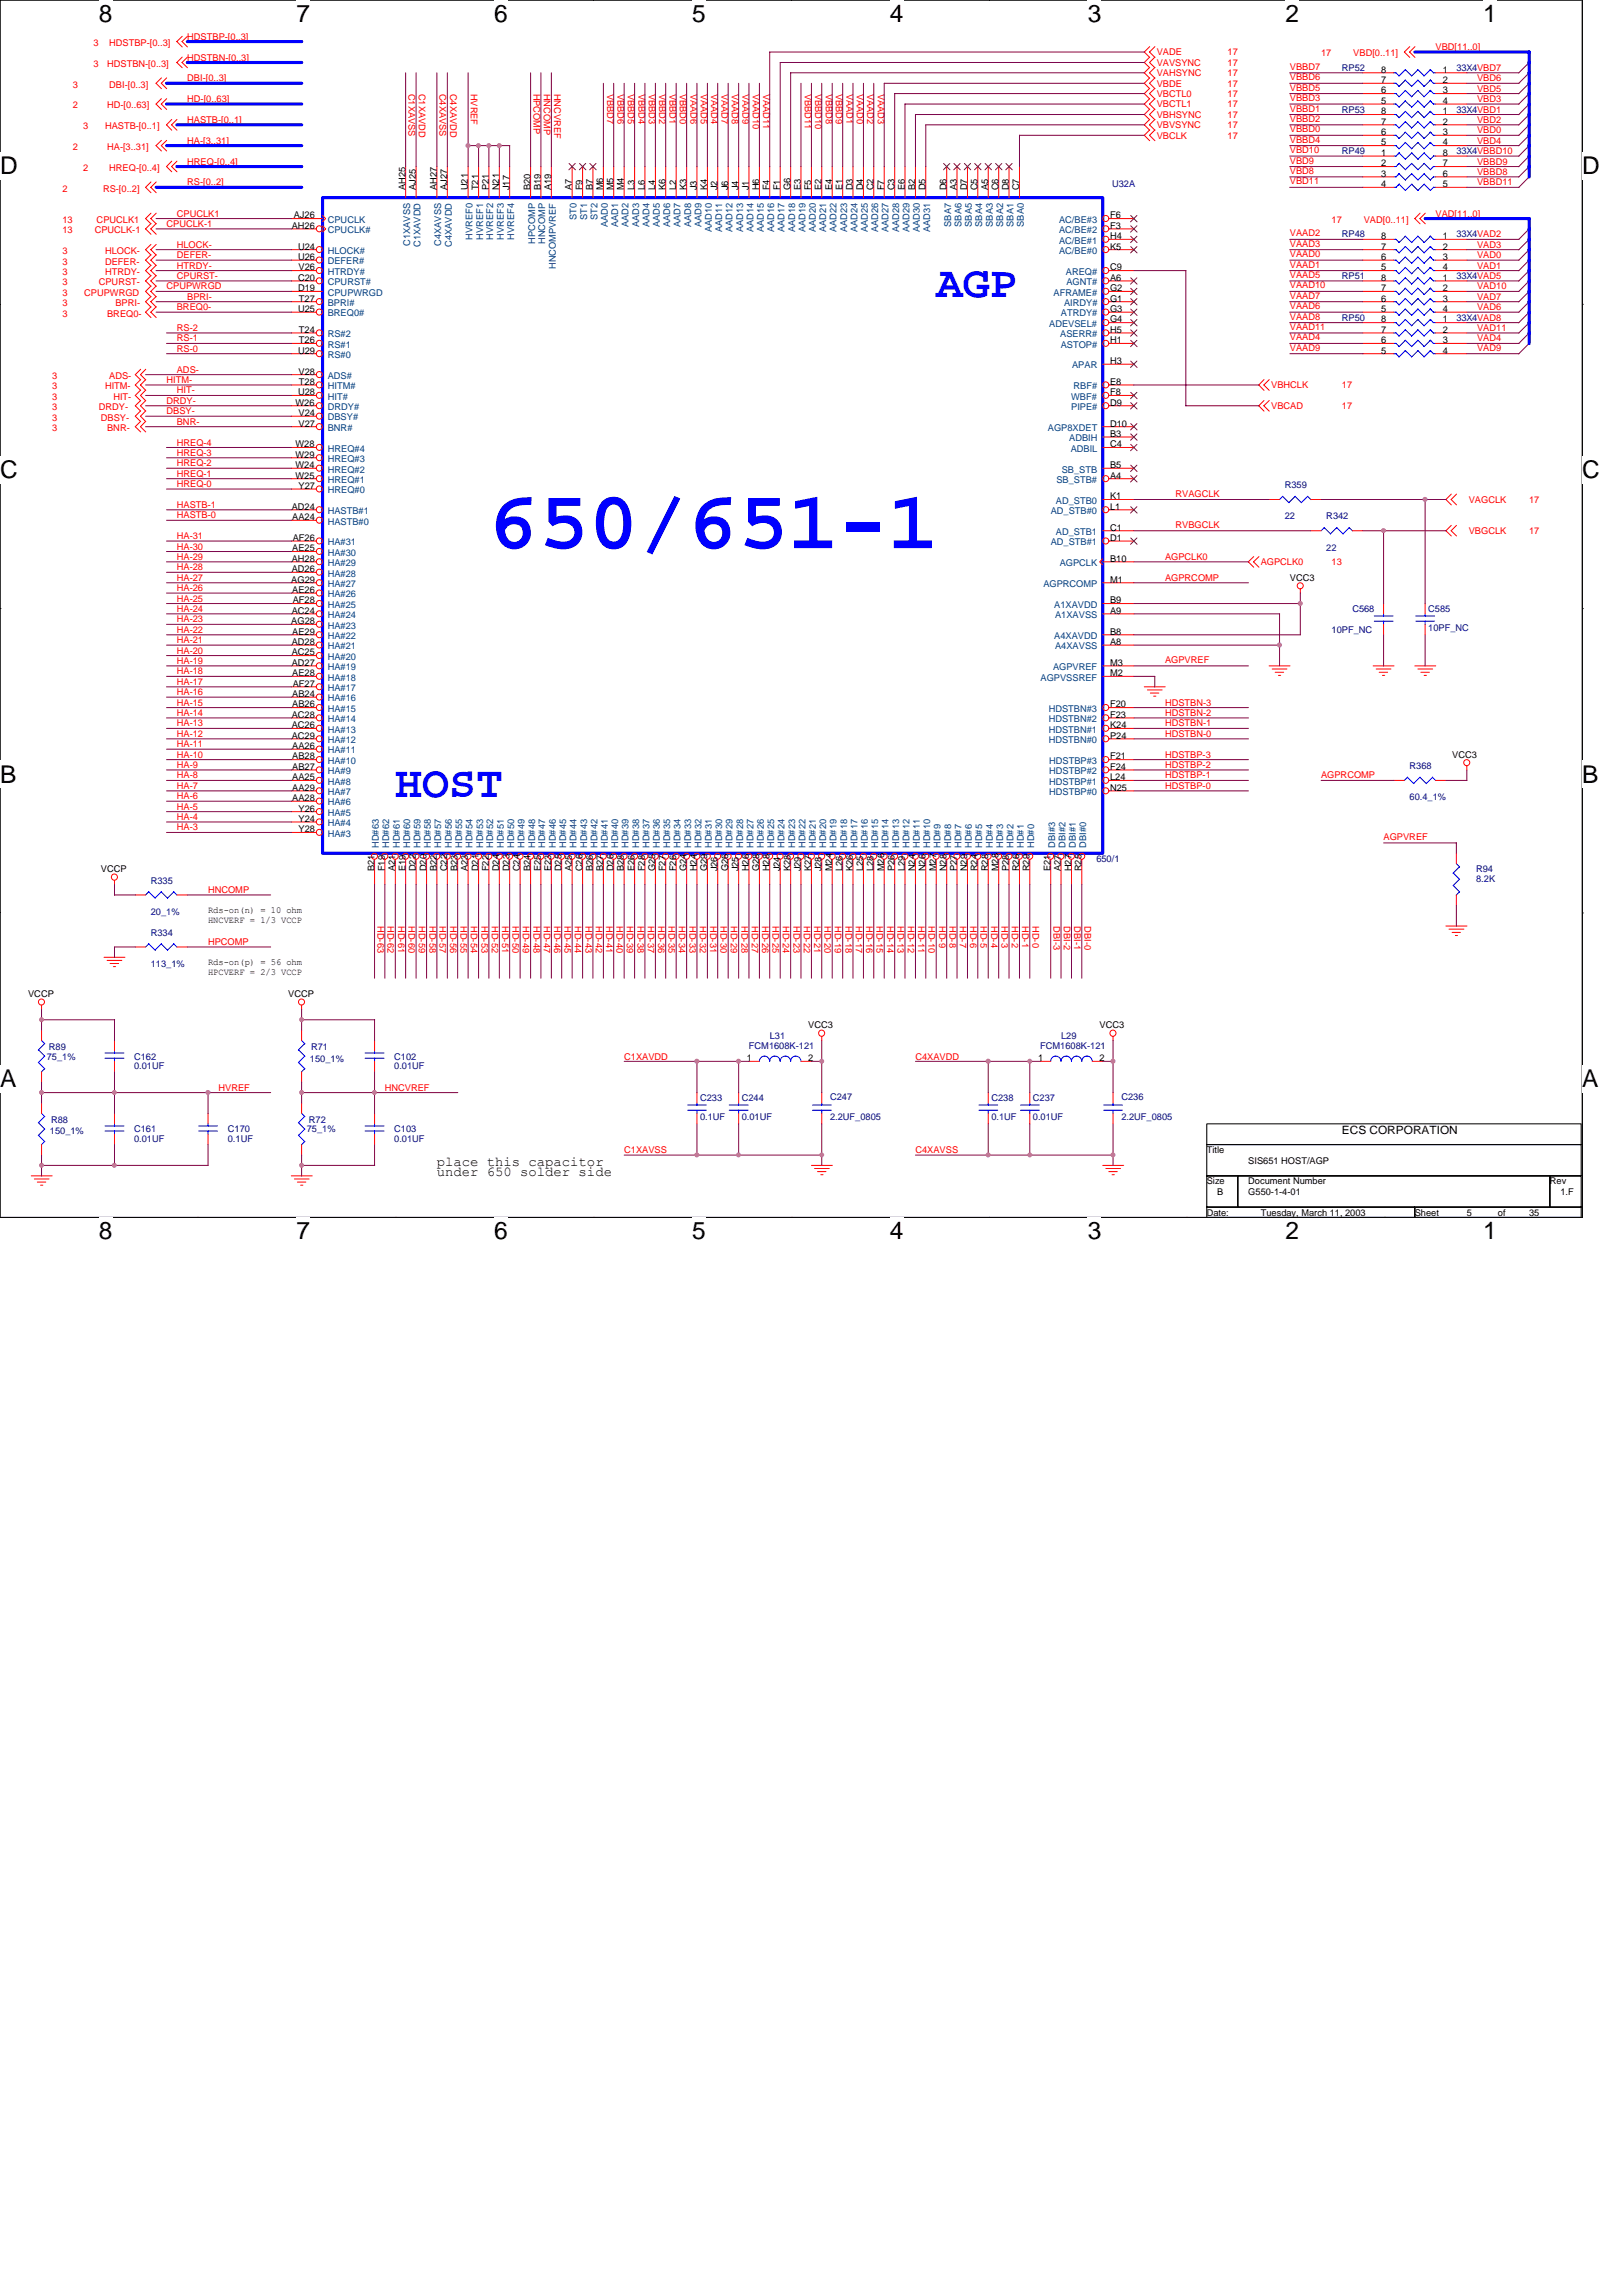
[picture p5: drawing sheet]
<svg xmlns="http://www.w3.org/2000/svg" width="210mm" height="297mm" viewBox="0 0 210 297" stroke-linecap="round" stroke-linejoin="round" font-family="sans-serif">
<defs><g id="words">
<text font-size="10.8" fill="#00f" x="63.3" y="70.9">650/651-1</text>
<g font-size="5.8" fill="#00f">
<text x="121.2" y="38.5">AGP</text>
<text x="51.2" y="103.1">HOST</text>
</g>
<g font-size="3.2">
<text x="12.8" y="2.8">8</text>
<text x="38.4" y="2.8">7</text>
<text x="64" y="2.8">6</text>
<text x="89.6" y="2.8">5</text>
<text x="115.2" y="2.8">4</text>
<text x="140.8" y="2.8">3</text>
<text x="166.3" y="2.8">2</text>
<text x="191.9" y="2.8">1</text>
<text x="0" y="22.5">D</text>
<text x="204.8" y="22.5">D</text>
<text x="0" y="61.9">C</text>
<text x="204.8" y="61.9">C</text>
<text x="0" y="101.2">B</text>
<text x="204.8" y="101.2">B</text>
<text x="0" y="140.6">A</text>
<text x="204.8" y="140.6">A</text>
<text x="12.8" y="160.3">8</text>
<text x="38.4" y="160.3">7</text>
<text x="64" y="160.3">6</text>
<text x="89.6" y="160.3">5</text>
<text x="115.2" y="160.3">4</text>
<text x="140.8" y="160.3">3</text>
<text x="166.3" y="160.3">2</text>
<text x="191.9" y="160.3">1</text>
</g>
<g font-size="1.8">
<text x="56.5" y="150.8">place this capacitor</text>
<text x="56.5" y="152.1">under 650 solder side</text>
</g>
<text font-size="1.5" x="173.7" y="146.7">ECS CORPORATION</text>
<g font-size="1.2" fill="#f00">
<text x="12.1" y="5.9">3</text>
<text x="14.1" y="5.9">HDSTBP-[0..3]</text>
<text x="24.2" y="5.1">HDSTBP-[0..3]</text>
<text x="9.4" y="11.3">3</text>
<text x="12.1" y="8.6">3</text>
<text x="13.9" y="8.6">HDSTBN-[0..3]</text>
<text x="14.1" y="11.3">DBI-[0..3]</text>
<text x="24.2" y="7.8">HDSTBN-[0..3]</text>
<text x="24.2" y="10.5">DBI-[0..3]</text>
<text x="149.7" y="11.2">VBDE</text>
<text x="149.7" y="9.8">VAHSYNC</text>
<text x="149.7" y="8.5">VAVSYNC</text>
<text x="149.7" y="7.2">VADE</text>
<text x="158.9" y="9.8">17</text>
<text x="158.9" y="8.5">17</text>
<text x="158.9" y="11.2">17</text>
<text x="158.9" y="7.2">17</text>
<text x="166.9" y="10.4">VBBD6</text>
<text x="166.9" y="11.7">VBBD5</text>
<text x="166.9" y="9">VBBD7</text>
<text x="171" y="7.3">17</text>
<text x="175.1" y="7.3">VBD[0..11]</text>
<text x="185.8" y="6.5">VBD[11..0]</text>
<text x="191.2" y="10.5">VBD6</text>
<text x="191.2" y="11.9">VBD5</text>
<text x="9.4" y="14">2</text>
<text x="10.8" y="16.7">3</text>
<text x="13.6" y="16.7">HASTB-[0..1]</text>
<text x="13.9" y="14">HD-[0..63]</text>
<text x="24.2" y="13.2">HD-[0..63]</text>
<text x="24.2" y="15.9">HASTB-[0..1]</text>
<text x="52.9" y="12.1" transform="rotate(90 52.9 12.1)">C1XAVSS</text>
<text x="54.2" y="12.1" transform="rotate(90 54.2 12.1)">C1XAVDD</text>
<text x="56.9" y="12.1" transform="rotate(90 56.9 12.1)">C4XAVSS</text>
<text x="58.3" y="12.1" transform="rotate(90 58.3 12.1)">C4XAVDD</text>
<text x="60.9" y="12.1" transform="rotate(90 60.9 12.1)">HVREF</text>
<text x="69" y="12.1" transform="rotate(90 69 12.1)">HPCOMP</text>
<text x="70.4" y="12.1" transform="rotate(90 70.4 12.1)">HNCOMP</text>
<text x="71.7" y="12.1" transform="rotate(90 71.7 12.1)">HNCVREF</text>
<text x="78.6" y="12.1" transform="rotate(90 78.6 12.1)">VBBD7</text>
<text x="79.9" y="12.1" transform="rotate(90 79.9 12.1)">VBBD6</text>
<text x="81.3" y="12.1" transform="rotate(90 81.3 12.1)">VBBD5</text>
<text x="82.6" y="12.1" transform="rotate(90 82.6 12.1)">VBBD4</text>
<text x="84" y="12.1" transform="rotate(90 84 12.1)">VBBD3</text>
<text x="85.3" y="12.1" transform="rotate(90 85.3 12.1)">VBBD2</text>
<text x="86.7" y="12.1" transform="rotate(90 86.7 12.1)">VBBD1</text>
<text x="88" y="12.1" transform="rotate(90 88 12.1)">VBBD0</text>
<text x="89.3" y="12.1" transform="rotate(90 89.3 12.1)">VAAD6</text>
<text x="90.7" y="12.1" transform="rotate(90 90.7 12.1)">VAAD5</text>
<text x="92" y="12.1" transform="rotate(90 92 12.1)">VAAD4</text>
<text x="93.4" y="12.1" transform="rotate(90 93.4 12.1)">VAAD7</text>
<text x="94.7" y="12.1" transform="rotate(90 94.7 12.1)">VAAD8</text>
<text x="96.1" y="12.1" transform="rotate(90 96.1 12.1)">VAAD9</text>
<text x="97.4" y="12.1" transform="rotate(90 97.4 12.1)">VAAD10</text>
<text x="98.8" y="12.1" transform="rotate(90 98.8 12.1)">VAAD11</text>
<text x="104.2" y="12.1" transform="rotate(90 104.2 12.1)">VBBD11</text>
<text x="105.5" y="12.1" transform="rotate(90 105.5 12.1)">VBBD10</text>
<text x="106.9" y="12.1" transform="rotate(90 106.9 12.1)">VBBD8</text>
<text x="108.2" y="12.1" transform="rotate(90 108.2 12.1)">VBBD9</text>
<text x="109.5" y="12.1" transform="rotate(90 109.5 12.1)">VAAD1</text>
<text x="110.9" y="12.1" transform="rotate(90 110.9 12.1)">VAAD0</text>
<text x="112.2" y="12.1" transform="rotate(90 112.2 12.1)">VAAD2</text>
<text x="113.6" y="12.1" transform="rotate(90 113.6 12.1)">VAAD3</text>
<text x="149.7" y="16.6">VBVSYNC</text>
<text x="149.7" y="15.2">VBHSYNC</text>
<text x="149.7" y="12.6">VBCTL0</text>
<text x="149.7" y="13.9">VBCTL1</text>
<text x="149.7" y="17.9">VBCLK</text>
<text x="158.9" y="15.2">17</text>
<text x="158.9" y="16.6">17</text>
<text x="158.9" y="12.6">17</text>
<text x="158.9" y="13.9">17</text>
<text x="158.9" y="17.9">17</text>
<text x="166.9" y="14.4">VBBD1</text>
<text x="166.9" y="15.8">VBBD2</text>
<text x="166.9" y="17.1">VBBD0</text>
<text x="166.9" y="13.1">VBBD3</text>
<text x="191.2" y="17.3">VBD0</text>
<text x="191.2" y="15.9">VBD2</text>
<text x="191.2" y="13.2">VBD3</text>
<text x="9.4" y="19.4">2</text>
<text x="10.8" y="22.1">2</text>
<text x="13.9" y="19.4">HA-[3..31]</text>
<text x="14.1" y="22.1">HREQ-[0..4]</text>
<text x="24.2" y="18.6">HA-[3..31]</text>
<text x="24.2" y="21.3">HREQ-[0..4]</text>
<text x="24.2" y="24">RS-[0..2]</text>
<text x="166.9" y="18.5">VBBD4</text>
<text x="166.9" y="19.8">VBD10</text>
<text x="166.9" y="22.5">VBD8</text>
<text x="166.9" y="21.2">VBD9</text>
<text x="166.9" y="23.9">VBD11</text>
<text x="191.2" y="22.6">VBBD8</text>
<text x="191.2" y="21.3">VBBD9</text>
<text x="191.2" y="24">VBBD11</text>
<text x="191.2" y="18.6">VBD4</text>
<text x="8.1" y="28.8">13</text>
<text x="8.1" y="24.8">2</text>
<text x="12.5" y="28.8">CPUCLK1</text>
<text x="13.3" y="24.8">RS-[0..2]</text>
<text x="21.5" y="29.4">CPUCLK-1</text>
<text x="22.9" y="28">CPUCLK1</text>
<text x="172.3" y="28.8">17</text>
<text x="176.5" y="28.8">VAD[0..11]</text>
<text x="185.8" y="28">VAD[11..0]</text>
<text x="8.1" y="30.2">13</text>
<text x="8.1" y="34.2">3</text>
<text x="8.1" y="35.6">3</text>
<text x="8.1" y="32.9">3</text>
<text x="12.3" y="30.2">CPUCLK-1</text>
<text x="13.6" y="34.2">DEFER-</text>
<text x="13.6" y="35.6">HTRDY-</text>
<text x="13.6" y="32.9">HLOCK-</text>
<text x="22.9" y="32.1">HLOCK-</text>
<text x="22.9" y="33.4">DEFER-</text>
<text x="22.9" y="34.8">HTRDY-</text>
<text x="166.9" y="30.6">VAAD2</text>
<text x="166.9" y="33.3">VAAD0</text>
<text x="166.9" y="36">VAAD5</text>
<text x="166.9" y="31.9">VAAD3</text>
<text x="166.9" y="34.6">VAAD1</text>
<text x="191.2" y="33.4">VAD0</text>
<text x="191.2" y="34.8">VAD1</text>
<text x="191.2" y="32.1">VAD3</text>
<text x="8.1" y="41">3</text>
<text x="8.1" y="38.2">3</text>
<text x="8.1" y="36.9">3</text>
<text x="8.1" y="39.6">3</text>
<text x="10.9" y="38.2">CPUPWRGD</text>
<text x="12.8" y="36.9">CPURST-</text>
<text x="13.9" y="41">BREQ0-</text>
<text x="14.9" y="39.6">BPRI-</text>
<text x="21.5" y="37.4">CPUPWRGD</text>
<text x="22.9" y="40.1">BREQ0-</text>
<text x="22.9" y="36.1">CPURST-</text>
<text x="24.2" y="38.8">BPRI-</text>
<text x="166.9" y="38.7">VAAD7</text>
<text x="166.9" y="37.3">VAAD10</text>
<text x="166.9" y="40">VAAD6</text>
<text x="166.9" y="41.4">VAAD8</text>
<text x="191.2" y="37.4">VAD10</text>
<text x="191.2" y="38.8">VAD7</text>
<text x="191.2" y="40.1">VAD6</text>
<text x="22.9" y="42.8">RS-2</text>
<text x="22.9" y="44.2">RS-1</text>
<text x="22.9" y="45.5">RS-0</text>
<text x="166.9" y="45.4">VAAD9</text>
<text x="166.9" y="44">VAAD4</text>
<text x="166.9" y="42.7">VAAD11</text>
<text x="191.2" y="45.4">VAD9</text>
<text x="191.2" y="44.2">VAD4</text>
<text x="191.2" y="42.8">VAD11</text>
<text x="6.7" y="53.1">3</text>
<text x="6.7" y="49">3</text>
<text x="6.7" y="51.7">3</text>
<text x="6.7" y="50.4">3</text>
<text x="12.8" y="53.1">DRDY-</text>
<text x="13.6" y="50.4">HITM-</text>
<text x="14.1" y="49">ADS-</text>
<text x="14.7" y="51.7">HIT-</text>
<text x="21.5" y="49.6">HITM-</text>
<text x="21.5" y="52.3">DRDY-</text>
<text x="21.5" y="53.6">DBSY-</text>
<text x="22.9" y="48.2">ADS-</text>
<text x="22.9" y="50.9">HIT-</text>
<text x="164.5" y="52.9">VBCAD</text>
<text x="164.5" y="50.2">VBHCLK</text>
<text x="173.7" y="50.2">17</text>
<text x="173.7" y="52.9">17</text>
<text x="6.7" y="55.8">3</text>
<text x="6.7" y="54.4">3</text>
<text x="13.1" y="54.4">DBSY-</text>
<text x="13.9" y="55.8">BNR-</text>
<text x="22.9" y="54.9">BNR-</text>
<text x="22.9" y="57.6">HREQ-4</text>
<text x="22.9" y="59">HREQ-3</text>
<text x="22.9" y="60.3">HREQ-2</text>
<text x="22.9" y="61.7">HREQ-1</text>
<text x="22.9" y="63">HREQ-0</text>
<text x="22.9" y="65.7">HASTB-1</text>
<text x="152.1" y="64.2">RVAGCLK</text>
<text x="190.1" y="65">VAGCLK</text>
<text x="197.9" y="65">17</text>
<text x="22.9" y="67.1">HASTB-0</text>
<text x="22.9" y="69.8">HA-31</text>
<text x="22.9" y="71.1">HA-30</text>
<text x="152.1" y="68.3">RVBGCLK</text>
<text x="190.1" y="69.1">VBGCLK</text>
<text x="197.9" y="69.1">17</text>
<text x="22.9" y="72.5">HA-29</text>
<text x="22.9" y="73.8">HA-28</text>
<text x="22.9" y="75.1">HA-27</text>
<text x="22.9" y="76.5">HA-26</text>
<text x="22.9" y="77.8">HA-25</text>
<text x="150.8" y="72.5">AGPCLK0</text>
<text x="150.8" y="75.1">AGPRCOMP</text>
<text x="163.2" y="73.1">AGPCLK0</text>
<text x="172.3" y="73.1">13</text>
<text x="22.9" y="79.2">HA-24</text>
<text x="22.9" y="80.5">HA-23</text>
<text x="22.9" y="81.9">HA-22</text>
<text x="22.9" y="83.2">HA-21</text>
<text x="22.9" y="84.6">HA-20</text>
<text x="22.9" y="85.9">HA-19</text>
<text x="22.9" y="87.2">HA-18</text>
<text x="22.9" y="88.6">HA-17</text>
<text x="22.9" y="90">HA-16</text>
<text x="150.8" y="85.8">AGPVREF</text>
<text x="22.9" y="91.3">HA-15</text>
<text x="22.9" y="92.6">HA-14</text>
<text x="22.9" y="94">HA-13</text>
<text x="22.9" y="95.3">HA-12</text>
<text x="150.8" y="91.3">HDSTBN-3</text>
<text x="150.8" y="92.6">HDSTBN-2</text>
<text x="150.8" y="94">HDSTBN-1</text>
<text x="150.8" y="95.3">HDSTBN-0</text>
<text x="22.9" y="96.7">HA-11</text>
<text x="22.9" y="98">HA-10</text>
<text x="22.9" y="99.4">HA-9</text>
<text x="22.9" y="100.7">HA-8</text>
<text x="150.8" y="98">HDSTBP-3</text>
<text x="150.8" y="99.4">HDSTBP-2</text>
<text x="150.8" y="100.7">HDSTBP-1</text>
<text x="171" y="100.7">AGPRCOMP</text>
<text x="22.9" y="102.1">HA-7</text>
<text x="22.9" y="103.4">HA-6</text>
<text x="22.9" y="104.8">HA-5</text>
<text x="22.9" y="106.1">HA-4</text>
<text x="22.9" y="107.4">HA-3</text>
<text x="150.8" y="102.1">HDSTBP-0</text>
<text x="179" y="108.7">AGPVREF</text>
<text x="26.9" y="115.5">HNCOMP</text>
<text x="48.8" y="119.8" transform="rotate(90 48.8 119.8)">HD-63</text>
<text x="50.2" y="119.8" transform="rotate(90 50.2 119.8)">HD-62</text>
<text x="51.5" y="119.8" transform="rotate(90 51.5 119.8)">HD-61</text>
<text x="52.9" y="119.8" transform="rotate(90 52.9 119.8)">HD-60</text>
<text x="54.2" y="119.8" transform="rotate(90 54.2 119.8)">HD-59</text>
<text x="55.6" y="119.8" transform="rotate(90 55.6 119.8)">HD-58</text>
<text x="56.9" y="119.8" transform="rotate(90 56.9 119.8)">HD-57</text>
<text x="58.3" y="119.8" transform="rotate(90 58.3 119.8)">HD-56</text>
<text x="59.6" y="119.8" transform="rotate(90 59.6 119.8)">HD-55</text>
<text x="60.9" y="119.8" transform="rotate(90 60.9 119.8)">HD-54</text>
<text x="62.3" y="119.8" transform="rotate(90 62.3 119.8)">HD-53</text>
<text x="63.6" y="119.8" transform="rotate(90 63.6 119.8)">HD-52</text>
<text x="65" y="119.8" transform="rotate(90 65 119.8)">HD-51</text>
<text x="66.3" y="119.8" transform="rotate(90 66.3 119.8)">HD-50</text>
<text x="67.7" y="119.8" transform="rotate(90 67.7 119.8)">HD-49</text>
<text x="69" y="119.8" transform="rotate(90 69 119.8)">HD-48</text>
<text x="70.4" y="119.8" transform="rotate(90 70.4 119.8)">HD-47</text>
<text x="71.7" y="119.8" transform="rotate(90 71.7 119.8)">HD-46</text>
<text x="73" y="119.8" transform="rotate(90 73 119.8)">HD-45</text>
<text x="74.4" y="119.8" transform="rotate(90 74.4 119.8)">HD-44</text>
<text x="75.8" y="119.8" transform="rotate(90 75.8 119.8)">HD-43</text>
<text x="77.1" y="119.8" transform="rotate(90 77.1 119.8)">HD-42</text>
<text x="78.4" y="119.8" transform="rotate(90 78.4 119.8)">HD-41</text>
<text x="79.8" y="119.8" transform="rotate(90 79.8 119.8)">HD-40</text>
<text x="81.1" y="119.8" transform="rotate(90 81.1 119.8)">HD-39</text>
<text x="82.5" y="119.8" transform="rotate(90 82.5 119.8)">HD-38</text>
<text x="83.8" y="119.8" transform="rotate(90 83.8 119.8)">HD-37</text>
<text x="85.2" y="119.8" transform="rotate(90 85.2 119.8)">HD-36</text>
<text x="86.5" y="119.8" transform="rotate(90 86.5 119.8)">HD-35</text>
<text x="87.9" y="119.8" transform="rotate(90 87.9 119.8)">HD-34</text>
<text x="89.2" y="119.8" transform="rotate(90 89.2 119.8)">HD-33</text>
<text x="90.6" y="119.8" transform="rotate(90 90.6 119.8)">HD-32</text>
<text x="91.9" y="119.8" transform="rotate(90 91.9 119.8)">HD-31</text>
<text x="93.2" y="119.8" transform="rotate(90 93.2 119.8)">HD-30</text>
<text x="94.6" y="119.8" transform="rotate(90 94.6 119.8)">HD-29</text>
<text x="95.9" y="119.8" transform="rotate(90 95.9 119.8)">HD-28</text>
<text x="97.3" y="119.8" transform="rotate(90 97.3 119.8)">HD-27</text>
<text x="98.6" y="119.8" transform="rotate(90 98.6 119.8)">HD-26</text>
<text x="100" y="119.8" transform="rotate(90 100 119.8)">HD-25</text>
<text x="101.3" y="119.8" transform="rotate(90 101.3 119.8)">HD-24</text>
<text x="102.7" y="119.8" transform="rotate(90 102.7 119.8)">HD-23</text>
<text x="104" y="119.8" transform="rotate(90 104 119.8)">HD-22</text>
<text x="105.4" y="119.8" transform="rotate(90 105.4 119.8)">HD-21</text>
<text x="106.7" y="119.8" transform="rotate(90 106.7 119.8)">HD-20</text>
<text x="108.1" y="119.8" transform="rotate(90 108.1 119.8)">HD-19</text>
<text x="109.4" y="119.8" transform="rotate(90 109.4 119.8)">HD-18</text>
<text x="110.7" y="119.8" transform="rotate(90 110.7 119.8)">HD-17</text>
<text x="112.1" y="119.8" transform="rotate(90 112.1 119.8)">HD-16</text>
<text x="113.4" y="119.8" transform="rotate(90 113.4 119.8)">HD-15</text>
<text x="114.8" y="119.8" transform="rotate(90 114.8 119.8)">HD-14</text>
<text x="116.1" y="119.8" transform="rotate(90 116.1 119.8)">HD-13</text>
<text x="117.5" y="119.8" transform="rotate(90 117.5 119.8)">HD-12</text>
<text x="118.8" y="119.8" transform="rotate(90 118.8 119.8)">HD-11</text>
<text x="120.2" y="119.8" transform="rotate(90 120.2 119.8)">HD-10</text>
<text x="121.5" y="119.8" transform="rotate(90 121.5 119.8)">HD-9</text>
<text x="122.9" y="119.8" transform="rotate(90 122.9 119.8)">HD-8</text>
<text x="124.2" y="119.8" transform="rotate(90 124.2 119.8)">HD-7</text>
<text x="125.6" y="119.8" transform="rotate(90 125.6 119.8)">HD-6</text>
<text x="126.9" y="119.8" transform="rotate(90 126.9 119.8)">HD-5</text>
<text x="128.2" y="119.8" transform="rotate(90 128.2 119.8)">HD-4</text>
<text x="129.6" y="119.8" transform="rotate(90 129.6 119.8)">HD-3</text>
<text x="130.9" y="119.8" transform="rotate(90 130.9 119.8)">HD-2</text>
<text x="132.3" y="119.8" transform="rotate(90 132.3 119.8)">HD-1</text>
<text x="133.6" y="119.8" transform="rotate(90 133.6 119.8)">HD-0</text>
<text x="136.3" y="119.8" transform="rotate(90 136.3 119.8)">DBI-3</text>
<text x="137.7" y="119.8" transform="rotate(90 137.7 119.8)">DBI-2</text>
<text x="139" y="119.8" transform="rotate(90 139 119.8)">DBI-1</text>
<text x="140.4" y="119.8" transform="rotate(90 140.4 119.8)">DBI-0</text>
<text x="26.9" y="122.3">HPCOMP</text>
<text x="80.8" y="137.1">C1XAVDD</text>
<text x="118.5" y="137.1">C4XAVDD</text>
<text x="28.3" y="141.1">HVREF</text>
<text x="49.8" y="141.1">HNCVREF</text>
<text x="80.8" y="149.2">C1XAVSS</text>
<text x="118.5" y="149.2">C4XAVSS</text>
</g>
<g font-size="1.2" fill="#000080">
<text x="173.7" y="9.2">RP52</text>
<text x="188.5" y="9.2">33X4VBD7</text>
<text x="173.7" y="14.6">RP53</text>
<text x="188.5" y="14.6">33X4VBD1</text>
<text x="173.7" y="19.9">RP49</text>
<text x="188.5" y="19.9">33X4VBBD10</text>
<text x="143.9" y="24.1">U32A</text>
<text x="173.7" y="30.7">RP48</text>
<text x="188.5" y="30.7">33X4VAD2</text>
<text x="173.7" y="36.1">RP51</text>
<text x="173.7" y="41.5">RP50</text>
<text x="188.5" y="36.1">33X4VAD5</text>
<text x="188.5" y="41.5">33X4VAD8</text>
<text x="166.3" y="63.2">R359</text>
<text x="166.3" y="67.2">22</text>
<text x="171.6" y="67.2">R342</text>
<text x="171.6" y="71.2">22</text>
<text x="172.3" y="81.9">10PF_NC</text>
<text x="175" y="79.2">C568</text>
<text x="184.8" y="79.2">C585</text>
<text x="184.8" y="81.6">10PF_NC</text>
<text x="182.4" y="99.5">R368</text>
<text x="182.4" y="103.5">60.4_1%</text>
<text x="141.9" y="111.5">650/1</text>
<text x="191" y="112.8">R94</text>
<text x="19.5" y="114.3">R335</text>
<text x="19.5" y="118.4">20_1%</text>
<text x="191" y="114">8.2K</text>
<text x="19.5" y="121.1">R334</text>
<text x="19.5" y="125.1">113_1%</text>
<text x="6.1" y="137.1">75_1%</text>
<text x="6.3" y="135.8">R89</text>
<text x="17.4" y="137.1">C162</text>
<text x="40.1" y="137.3">150_1%</text>
<text x="40.3" y="135.8">R71</text>
<text x="51" y="137.1">C102</text>
<text x="96.9" y="135.7">FCM1608K-121</text>
<text x="99.6" y="134.4">L31</text>
<text x="134.6" y="135.7">FCM1608K-121</text>
<text x="137.3" y="134.4">L29</text>
<text x="17.4" y="138.3">0.01UF</text>
<text x="51" y="138.3">0.01UF</text>
<text x="90.6" y="142.5">C233</text>
<text x="96" y="142.5">C244</text>
<text x="107.4" y="142.3">C247</text>
<text x="128.3" y="142.5">C238</text>
<text x="133.7" y="142.5">C237</text>
<text x="145.1" y="142.3">C236</text>
<text x="6.5" y="146.8">150_1%</text>
<text x="6.6" y="145.3">R88</text>
<text x="17.4" y="146.5">C161</text>
<text x="17.4" y="147.7">0.01UF</text>
<text x="29.5" y="146.5">C170</text>
<text x="29.5" y="147.7">0.1UF</text>
<text x="39.7" y="146.5">75_1%</text>
<text x="40" y="145.3">R72</text>
<text x="51" y="146.5">C103</text>
<text x="51" y="147.7">0.01UF</text>
<text x="90.6" y="144.9">0.1UF</text>
<text x="96" y="144.9">0.01UF</text>
<text x="107.4" y="144.9">2.2UF_0805</text>
<text x="128.3" y="144.9">0.1UF</text>
<text x="133.7" y="144.9">0.01UF</text>
<text x="145.1" y="144.9">2.2UF_0805</text>
</g>
<g font-size="1.2">
<text x="178.8" y="9.4">8</text>
<text x="178.8" y="10.8">7</text>
<text x="186.7" y="9.4">1</text>
<text x="186.7" y="10.8">2</text>
<text x="178.8" y="14.8">8</text>
<text x="178.8" y="16.1">7</text>
<text x="178.8" y="17.5">6</text>
<text x="178.8" y="12.1">6</text>
<text x="178.8" y="13.4">5</text>
<text x="186.7" y="14.8">1</text>
<text x="186.7" y="16.1">2</text>
<text x="186.7" y="17.5">3</text>
<text x="186.7" y="12.1">3</text>
<text x="186.7" y="13.4">4</text>
<text x="178.8" y="20.2">1</text>
<text x="178.8" y="21.5">2</text>
<text x="178.8" y="22.9">3</text>
<text x="178.8" y="18.8">5</text>
<text x="186.7" y="20.2">8</text>
<text x="186.7" y="21.5">7</text>
<text x="186.7" y="22.9">6</text>
<text x="186.7" y="18.8">4</text>
<text x="37.8" y="29.6">AH26</text>
<text x="38" y="28.3">AJ26</text>
<text x="52.5" y="24.6" transform="rotate(-90 52.5 24.6)">AH25</text>
<text x="53.8" y="24.6" transform="rotate(-90 53.8 24.6)">AJ25</text>
<text x="56.5" y="24.6" transform="rotate(-90 56.5 24.6)">AH27</text>
<text x="57.9" y="24.6" transform="rotate(-90 57.9 24.6)">AJ27</text>
<text x="60.6" y="24.6" transform="rotate(-90 60.6 24.6)">U21</text>
<text x="61.9" y="24.6" transform="rotate(-90 61.9 24.6)">T21</text>
<text x="63.2" y="24.6" transform="rotate(-90 63.2 24.6)">P21</text>
<text x="64.6" y="24.6" transform="rotate(-90 64.6 24.6)">N21</text>
<text x="65.9" y="24.6" transform="rotate(-90 65.9 24.6)">J17</text>
<text x="68.6" y="24.6" transform="rotate(-90 68.6 24.6)">B20</text>
<text x="70" y="24.6" transform="rotate(-90 70 24.6)">B19</text>
<text x="71.3" y="24.6" transform="rotate(-90 71.3 24.6)">A19</text>
<text x="74" y="24.6" transform="rotate(-90 74 24.6)">A7</text>
<text x="75.4" y="24.6" transform="rotate(-90 75.4 24.6)">F9</text>
<text x="76.7" y="24.6" transform="rotate(-90 76.7 24.6)">B7</text>
<text x="78.1" y="24.6" transform="rotate(-90 78.1 24.6)">M6</text>
<text x="79.4" y="24.6" transform="rotate(-90 79.4 24.6)">M5</text>
<text x="80.8" y="24.6" transform="rotate(-90 80.8 24.6)">M4</text>
<text x="82.1" y="24.6" transform="rotate(-90 82.1 24.6)">L3</text>
<text x="83.4" y="24.6" transform="rotate(-90 83.4 24.6)">L6</text>
<text x="84.8" y="24.6" transform="rotate(-90 84.8 24.6)">L4</text>
<text x="86.1" y="24.6" transform="rotate(-90 86.1 24.6)">K6</text>
<text x="87.5" y="24.6" transform="rotate(-90 87.5 24.6)">L2</text>
<text x="88.8" y="24.6" transform="rotate(-90 88.8 24.6)">K3</text>
<text x="90.2" y="24.6" transform="rotate(-90 90.2 24.6)">J3</text>
<text x="91.5" y="24.6" transform="rotate(-90 91.5 24.6)">K4</text>
<text x="92.9" y="24.6" transform="rotate(-90 92.9 24.6)">J2</text>
<text x="94.2" y="24.6" transform="rotate(-90 94.2 24.6)">J6</text>
<text x="95.6" y="24.6" transform="rotate(-90 95.6 24.6)">J4</text>
<text x="96.9" y="24.6" transform="rotate(-90 96.9 24.6)">J1</text>
<text x="98.3" y="24.6" transform="rotate(-90 98.3 24.6)">H6</text>
<text x="99.6" y="24.6" transform="rotate(-90 99.6 24.6)">F4</text>
<text x="100.9" y="24.6" transform="rotate(-90 100.9 24.6)">F1</text>
<text x="102.3" y="24.6" transform="rotate(-90 102.3 24.6)">G6</text>
<text x="103.6" y="24.6" transform="rotate(-90 103.6 24.6)">E3</text>
<text x="105" y="24.6" transform="rotate(-90 105 24.6)">F5</text>
<text x="106.3" y="24.6" transform="rotate(-90 106.3 24.6)">E2</text>
<text x="107.7" y="24.6" transform="rotate(-90 107.7 24.6)">E4</text>
<text x="109" y="24.6" transform="rotate(-90 109 24.6)">E1</text>
<text x="110.4" y="24.6" transform="rotate(-90 110.4 24.6)">D3</text>
<text x="111.7" y="24.6" transform="rotate(-90 111.7 24.6)">D4</text>
<text x="113.1" y="24.6" transform="rotate(-90 113.1 24.6)">C2</text>
<text x="114.4" y="24.6" transform="rotate(-90 114.4 24.6)">F7</text>
<text x="115.8" y="24.6" transform="rotate(-90 115.8 24.6)">C3</text>
<text x="117.1" y="24.6" transform="rotate(-90 117.1 24.6)">E6</text>
<text x="118.4" y="24.6" transform="rotate(-90 118.4 24.6)">B2</text>
<text x="119.8" y="24.6" transform="rotate(-90 119.8 24.6)">D5</text>
<text x="122.5" y="24.6" transform="rotate(-90 122.5 24.6)">D6</text>
<text x="123.8" y="24.6" transform="rotate(-90 123.8 24.6)">A3</text>
<text x="125.2" y="24.6" transform="rotate(-90 125.2 24.6)">D7</text>
<text x="126.5" y="24.6" transform="rotate(-90 126.5 24.6)">C5</text>
<text x="127.9" y="24.6" transform="rotate(-90 127.9 24.6)">A5</text>
<text x="129.2" y="24.6" transform="rotate(-90 129.2 24.6)">C6</text>
<text x="130.6" y="24.6" transform="rotate(-90 130.6 24.6)">D8</text>
<text x="131.9" y="24.6" transform="rotate(-90 131.9 24.6)">C7</text>
<text x="143.7" y="28.3">F6</text>
<text x="143.7" y="29.6">F3</text>
<text x="178.8" y="24.2">4</text>
<text x="186.7" y="24.2">5</text>
<text x="38.6" y="32.3">U24</text>
<text x="38.6" y="33.6">U26</text>
<text x="38.6" y="35">V26</text>
<text x="143.7" y="30.9">H4</text>
<text x="143.7" y="32.3">K5</text>
<text x="143.7" y="35">C9</text>
<text x="178.8" y="30.9">8</text>
<text x="178.8" y="32.3">7</text>
<text x="178.8" y="33.6">6</text>
<text x="178.8" y="35">5</text>
<text x="186.7" y="30.9">1</text>
<text x="186.7" y="32.3">2</text>
<text x="186.7" y="33.6">3</text>
<text x="186.7" y="35">4</text>
<text x="38.6" y="36.3">C20</text>
<text x="38.6" y="37.7">D19</text>
<text x="38.6" y="40.4">U25</text>
<text x="38.7" y="39">T27</text>
<text x="143.7" y="36.3">A6</text>
<text x="143.7" y="37.7">G2</text>
<text x="143.7" y="39">G1</text>
<text x="143.7" y="40.4">G3</text>
<text x="143.7" y="41.7">G4</text>
<text x="178.8" y="36.3">8</text>
<text x="178.8" y="37.7">7</text>
<text x="178.8" y="39">6</text>
<text x="178.8" y="40.4">5</text>
<text x="178.8" y="41.7">8</text>
<text x="186.7" y="36.3">1</text>
<text x="186.7" y="37.7">2</text>
<text x="186.7" y="39">3</text>
<text x="186.7" y="40.4">4</text>
<text x="186.7" y="41.7">1</text>
<text x="38.6" y="45.7">U29</text>
<text x="38.7" y="43.1">T24</text>
<text x="38.7" y="44.4">T26</text>
<text x="143.7" y="43.1">H5</text>
<text x="143.7" y="44.4">H1</text>
<text x="143.7" y="47.1">H3</text>
<text x="178.8" y="43.1">7</text>
<text x="178.8" y="44.4">6</text>
<text x="178.8" y="45.7">5</text>
<text x="186.7" y="43.1">2</text>
<text x="186.7" y="44.4">3</text>
<text x="186.7" y="45.7">4</text>
<text x="38.2" y="52.5">W26</text>
<text x="38.6" y="51.1">U28</text>
<text x="38.6" y="48.5">V28</text>
<text x="38.6" y="53.8">V24</text>
<text x="38.7" y="49.8">T28</text>
<text x="143.7" y="49.8">E8</text>
<text x="143.7" y="51.1">F8</text>
<text x="143.7" y="52.5">D9</text>
<text x="38.2" y="57.9">W28</text>
<text x="38.2" y="59.2">W29</text>
<text x="38.6" y="55.2">V27</text>
<text x="143.7" y="55.2">D10</text>
<text x="143.7" y="56.5">B3</text>
<text x="143.7" y="57.9">C4</text>
<text x="37.8" y="65.9">AD24</text>
<text x="38.2" y="60.6">W24</text>
<text x="38.2" y="61.9">W25</text>
<text x="38.7" y="63.2">Y27</text>
<text x="143.7" y="60.6">B5</text>
<text x="143.7" y="61.9">A4</text>
<text x="143.7" y="64.6">K1</text>
<text x="143.7" y="65.9">L1</text>
<text x="37.8" y="67.3">AA24</text>
<text x="37.8" y="71.3">AE25</text>
<text x="37.9" y="70">AF26</text>
<text x="143.7" y="68.6">C1</text>
<text x="143.7" y="70">D1</text>
<text x="37.7" y="75.4">AG29</text>
<text x="37.8" y="72.7">AH28</text>
<text x="37.8" y="74">AD26</text>
<text x="37.8" y="76.7">AE26</text>
<text x="143.7" y="72.7">B10</text>
<text x="143.7" y="75.4">M1</text>
<text x="166.9" y="75.1">VCC3</text>
<text x="37.7" y="80.8">AG28</text>
<text x="37.8" y="79.4">AC24</text>
<text x="37.8" y="83.4">AD28</text>
<text x="37.8" y="82.1">AE29</text>
<text x="37.9" y="78.1">AF28</text>
<text x="143.7" y="78.1">B9</text>
<text x="143.7" y="79.4">A9</text>
<text x="143.7" y="82.1">B8</text>
<text x="143.7" y="83.4">A8</text>
<text x="37.8" y="84.8">AC25</text>
<text x="37.8" y="86.1">AD27</text>
<text x="37.8" y="87.5">AE28</text>
<text x="37.9" y="88.8">AF27</text>
<text x="143.7" y="86.1">M3</text>
<text x="143.7" y="87.5">M2</text>
<text x="37.8" y="92.9">AC28</text>
<text x="37.8" y="94.2">AC26</text>
<text x="37.8" y="95.6">AC29</text>
<text x="37.8" y="90.2">AB24</text>
<text x="37.8" y="91.5">AB26</text>
<text x="143.7" y="91.5">F20</text>
<text x="143.7" y="92.9">F23</text>
<text x="143.7" y="94.2">K24</text>
<text x="143.7" y="95.6">P24</text>
<text x="37.8" y="96.9">AA26</text>
<text x="37.8" y="98.3">AB28</text>
<text x="37.8" y="99.6">AB27</text>
<text x="37.8" y="100.9">AA25</text>
<text x="143.7" y="98.3">F21</text>
<text x="143.7" y="99.6">F24</text>
<text x="143.7" y="100.9">L24</text>
<text x="187.9" y="98">VCC3</text>
<text x="37.8" y="102.3">AA29</text>
<text x="37.8" y="103.6">AA28</text>
<text x="38.7" y="105">Y26</text>
<text x="38.7" y="106.3">Y24</text>
<text x="38.7" y="107.7">Y28</text>
<text x="143.7" y="102.3">N25</text>
<text x="13.1" y="112.8">VCCP</text>
<text x="48.5" y="112.7" transform="rotate(-90 48.5 112.7)">B21</text>
<text x="49.8" y="112.7" transform="rotate(-90 49.8 112.7)">F19</text>
<text x="51.1" y="112.7" transform="rotate(-90 51.1 112.7)">A21</text>
<text x="52.5" y="112.7" transform="rotate(-90 52.5 112.7)">E19</text>
<text x="53.8" y="112.7" transform="rotate(-90 53.8 112.7)">D22</text>
<text x="55.2" y="112.7" transform="rotate(-90 55.2 112.7)">D20</text>
<text x="56.5" y="112.7" transform="rotate(-90 56.5 112.7)">B22</text>
<text x="57.9" y="112.7" transform="rotate(-90 57.9 112.7)">C22</text>
<text x="59.2" y="112.7" transform="rotate(-90 59.2 112.7)">B23</text>
<text x="60.6" y="112.7" transform="rotate(-90 60.6 112.7)">A23</text>
<text x="61.9" y="112.7" transform="rotate(-90 61.9 112.7)">D21</text>
<text x="63.2" y="112.7" transform="rotate(-90 63.2 112.7)">F22</text>
<text x="64.6" y="112.7" transform="rotate(-90 64.6 112.7)">D24</text>
<text x="65.9" y="112.7" transform="rotate(-90 65.9 112.7)">D23</text>
<text x="67.3" y="112.7" transform="rotate(-90 67.3 112.7)">C24</text>
<text x="68.6" y="112.7" transform="rotate(-90 68.6 112.7)">B24</text>
<text x="70" y="112.7" transform="rotate(-90 70 112.7)">E25</text>
<text x="71.3" y="112.7" transform="rotate(-90 71.3 112.7)">E23</text>
<text x="72.7" y="112.7" transform="rotate(-90 72.7 112.7)">D25</text>
<text x="74" y="112.7" transform="rotate(-90 74 112.7)">A25</text>
<text x="75.4" y="112.7" transform="rotate(-90 75.4 112.7)">C26</text>
<text x="76.7" y="112.7" transform="rotate(-90 76.7 112.7)">B26</text>
<text x="78.1" y="112.7" transform="rotate(-90 78.1 112.7)">B27</text>
<text x="79.4" y="112.7" transform="rotate(-90 79.4 112.7)">D26</text>
<text x="80.8" y="112.7" transform="rotate(-90 80.8 112.7)">B28</text>
<text x="82.1" y="112.7" transform="rotate(-90 82.1 112.7)">E26</text>
<text x="83.4" y="112.7" transform="rotate(-90 83.4 112.7)">F28</text>
<text x="84.8" y="112.7" transform="rotate(-90 84.8 112.7)">G25</text>
<text x="86.1" y="112.7" transform="rotate(-90 86.1 112.7)">F27</text>
<text x="87.5" y="112.7" transform="rotate(-90 87.5 112.7)">F26</text>
<text x="88.8" y="112.7" transform="rotate(-90 88.8 112.7)">G24</text>
<text x="90.2" y="112.7" transform="rotate(-90 90.2 112.7)">H24</text>
<text x="91.5" y="112.7" transform="rotate(-90 91.5 112.7)">G29</text>
<text x="92.9" y="112.7" transform="rotate(-90 92.9 112.7)">J26</text>
<text x="94.2" y="112.7" transform="rotate(-90 94.2 112.7)">G26</text>
<text x="95.6" y="112.7" transform="rotate(-90 95.6 112.7)">J25</text>
<text x="96.9" y="112.7" transform="rotate(-90 96.9 112.7)">H26</text>
<text x="98.3" y="112.7" transform="rotate(-90 98.3 112.7)">G28</text>
<text x="99.6" y="112.7" transform="rotate(-90 99.6 112.7)">H28</text>
<text x="100.9" y="112.7" transform="rotate(-90 100.9 112.7)">J24</text>
<text x="102.3" y="112.7" transform="rotate(-90 102.3 112.7)">K28</text>
<text x="103.6" y="112.7" transform="rotate(-90 103.6 112.7)">J29</text>
<text x="105" y="112.7" transform="rotate(-90 105 112.7)">K27</text>
<text x="106.3" y="112.7" transform="rotate(-90 106.3 112.7)">J28</text>
<text x="107.7" y="112.7" transform="rotate(-90 107.7 112.7)">M24</text>
<text x="109" y="112.7" transform="rotate(-90 109 112.7)">L26</text>
<text x="110.4" y="112.7" transform="rotate(-90 110.4 112.7)">K26</text>
<text x="111.7" y="112.7" transform="rotate(-90 111.7 112.7)">L25</text>
<text x="113.1" y="112.7" transform="rotate(-90 113.1 112.7)">L28</text>
<text x="114.4" y="112.7" transform="rotate(-90 114.4 112.7)">M26</text>
<text x="115.8" y="112.7" transform="rotate(-90 115.8 112.7)">P26</text>
<text x="117.1" y="112.7" transform="rotate(-90 117.1 112.7)">L29</text>
<text x="118.4" y="112.7" transform="rotate(-90 118.4 112.7)">N24</text>
<text x="119.8" y="112.7" transform="rotate(-90 119.8 112.7)">N26</text>
<text x="121.1" y="112.7" transform="rotate(-90 121.1 112.7)">M27</text>
<text x="122.5" y="112.7" transform="rotate(-90 122.5 112.7)">N28</text>
<text x="123.8" y="112.7" transform="rotate(-90 123.8 112.7)">P27</text>
<text x="125.2" y="112.7" transform="rotate(-90 125.2 112.7)">N29</text>
<text x="126.5" y="112.7" transform="rotate(-90 126.5 112.7)">R24</text>
<text x="127.9" y="112.7" transform="rotate(-90 127.9 112.7)">R28</text>
<text x="129.2" y="112.7" transform="rotate(-90 129.2 112.7)">M28</text>
<text x="130.6" y="112.7" transform="rotate(-90 130.6 112.7)">P28</text>
<text x="131.9" y="112.7" transform="rotate(-90 131.9 112.7)">R26</text>
<text x="133.2" y="112.7" transform="rotate(-90 133.2 112.7)">R29</text>
<text x="136" y="112.7" transform="rotate(-90 136 112.7)">E21</text>
<text x="137.3" y="112.7" transform="rotate(-90 137.3 112.7)">A27</text>
<text x="138.6" y="112.7" transform="rotate(-90 138.6 112.7)">H27</text>
<text x="140" y="112.7" transform="rotate(-90 140 112.7)">R25</text>
<text x="26.9" y="118.1">Rds-on(n) = 10 ohm</text>
<text x="26.9" y="119.4">HNCVERF = 1/3 VCCP</text>
<text x="26.9" y="124.8">Rds-on(p) = 56 ohm</text>
<text x="3.6" y="129">VCCP</text>
<text x="26.9" y="126.2">HPCVERF = 2/3 VCCP</text>
<text x="37.3" y="129">VCCP</text>
<text x="96.6" y="137.3">1</text>
<text x="104.6" y="133">VCC3</text>
<text x="104.6" y="137.3">2</text>
<text x="134.3" y="137.3">1</text>
<text x="142.3" y="133">VCC3</text>
<text x="142.3" y="137.3">2</text>
<text x="156.2" y="149.2">Title</text>
<text x="156.2" y="153.2">Size</text>
<text x="157.5" y="154.6">B</text>
<text x="161.5" y="153.2">Document Number</text>
<text x="161.5" y="154.6">G550-1-4-01</text>
<text x="161.5" y="150.5">SIS651 HOST/AGP</text>
<text x="200.6" y="153.2">Rev</text>
<text x="201.9" y="154.6">1.F</text>
<text x="156.2" y="157.3">Date:</text>
<text x="163.2" y="157.3">Tuesday, March 11, 2003</text>
<text x="183.1" y="157.3">Sheet</text>
<text x="189.8" y="157.3">5</text>
<text x="193.8" y="157.3">of</text>
<text x="197.9" y="157.3">35</text>
</g>
<g font-size="1.2" fill="#004080">
<text x="42.4" y="28.8">CPUCLK</text>
<text x="74.6" y="28.5" transform="rotate(-90 74.6 28.5)">ST0</text>
<text x="76" y="28.5" transform="rotate(-90 76 28.5)">ST1</text>
<text x="77.3" y="28.5" transform="rotate(-90 77.3 28.5)">ST2</text>
<text x="78.7" y="29.4" transform="rotate(-90 78.7 29.4)">AAD0</text>
<text x="80" y="29.4" transform="rotate(-90 80 29.4)">AAD1</text>
<text x="81.3" y="29.4" transform="rotate(-90 81.3 29.4)">AAD2</text>
<text x="82.7" y="29.4" transform="rotate(-90 82.7 29.4)">AAD3</text>
<text x="84" y="29.4" transform="rotate(-90 84 29.4)">AAD4</text>
<text x="85.4" y="29.4" transform="rotate(-90 85.4 29.4)">AAD5</text>
<text x="86.7" y="29.4" transform="rotate(-90 86.7 29.4)">AAD6</text>
<text x="88.1" y="29.4" transform="rotate(-90 88.1 29.4)">AAD7</text>
<text x="89.4" y="29.4" transform="rotate(-90 89.4 29.4)">AAD8</text>
<text x="90.8" y="29.4" transform="rotate(-90 90.8 29.4)">AAD9</text>
<text x="123.1" y="29.3" transform="rotate(-90 123.1 29.3)">SBA7</text>
<text x="124.4" y="29.3" transform="rotate(-90 124.4 29.3)">SBA6</text>
<text x="125.8" y="29.3" transform="rotate(-90 125.8 29.3)">SBA5</text>
<text x="127.1" y="29.3" transform="rotate(-90 127.1 29.3)">SBA4</text>
<text x="128.5" y="29.3" transform="rotate(-90 128.5 29.3)">SBA3</text>
<text x="129.8" y="29.3" transform="rotate(-90 129.8 29.3)">SBA2</text>
<text x="131.1" y="29.3" transform="rotate(-90 131.1 29.3)">SBA1</text>
<text x="132.5" y="29.3" transform="rotate(-90 132.5 29.3)">SBA0</text>
<text x="137.1" y="28.8">AC/BE#3</text>
<text x="42.4" y="30.2">CPUCLK#</text>
<text x="42.4" y="32.9">HLOCK#</text>
<text x="42.4" y="34.2">DEFER#</text>
<text x="42.4" y="35.6">HTRDY#</text>
<text x="53.1" y="31.8" transform="rotate(-90 53.1 31.8)">C1XAVSS</text>
<text x="54.4" y="31.9" transform="rotate(-90 54.4 31.9)">C1XAVDD</text>
<text x="57.1" y="31.8" transform="rotate(-90 57.1 31.8)">C4XAVSS</text>
<text x="58.5" y="31.9" transform="rotate(-90 58.5 31.9)">C4XAVDD</text>
<text x="61.2" y="31" transform="rotate(-90 61.2 31)">HVREF0</text>
<text x="62.5" y="31" transform="rotate(-90 62.5 31)">HVREF1</text>
<text x="63.8" y="31" transform="rotate(-90 63.8 31)">HVREF2</text>
<text x="65.2" y="31" transform="rotate(-90 65.2 31)">HVREF3</text>
<text x="66.5" y="31" transform="rotate(-90 66.5 31)">HVREF4</text>
<text x="69.2" y="31.5" transform="rotate(-90 69.2 31.5)">HPCOMP</text>
<text x="70.6" y="31.6" transform="rotate(-90 70.6 31.6)">HNCOMP</text>
<text x="71.9" y="34.8" transform="rotate(-90 71.9 34.8)">HNCOMPVREF</text>
<text x="92.1" y="30.1" transform="rotate(-90 92.1 30.1)">AAD10</text>
<text x="93.5" y="30.1" transform="rotate(-90 93.5 30.1)">AAD11</text>
<text x="94.8" y="30.1" transform="rotate(-90 94.8 30.1)">AAD12</text>
<text x="96.2" y="30.1" transform="rotate(-90 96.2 30.1)">AAD13</text>
<text x="97.5" y="30.1" transform="rotate(-90 97.5 30.1)">AAD14</text>
<text x="98.8" y="30.1" transform="rotate(-90 98.8 30.1)">AAD15</text>
<text x="100.2" y="30.1" transform="rotate(-90 100.2 30.1)">AAD16</text>
<text x="101.5" y="30.1" transform="rotate(-90 101.5 30.1)">AAD17</text>
<text x="102.9" y="30.1" transform="rotate(-90 102.9 30.1)">AAD18</text>
<text x="104.2" y="30.1" transform="rotate(-90 104.2 30.1)">AAD19</text>
<text x="105.6" y="30.1" transform="rotate(-90 105.6 30.1)">AAD20</text>
<text x="106.9" y="30.1" transform="rotate(-90 106.9 30.1)">AAD21</text>
<text x="108.3" y="30.1" transform="rotate(-90 108.3 30.1)">AAD22</text>
<text x="109.6" y="30.1" transform="rotate(-90 109.6 30.1)">AAD23</text>
<text x="111" y="30.1" transform="rotate(-90 111 30.1)">AAD24</text>
<text x="112.3" y="30.1" transform="rotate(-90 112.3 30.1)">AAD25</text>
<text x="113.6" y="30.1" transform="rotate(-90 113.6 30.1)">AAD26</text>
<text x="115" y="30.1" transform="rotate(-90 115 30.1)">AAD27</text>
<text x="116.4" y="30.1" transform="rotate(-90 116.4 30.1)">AAD28</text>
<text x="117.7" y="30.1" transform="rotate(-90 117.7 30.1)">AAD29</text>
<text x="119" y="30.1" transform="rotate(-90 119 30.1)">AAD30</text>
<text x="120.4" y="30.1" transform="rotate(-90 120.4 30.1)">AAD31</text>
<text x="137.1" y="30.2">AC/BE#2</text>
<text x="137.1" y="31.5">AC/BE#1</text>
<text x="137.1" y="32.9">AC/BE#0</text>
<text x="137.9" y="35.6">AREQ#</text>
<text x="42.4" y="36.9">CPURST#</text>
<text x="42.4" y="38.2">CPUPWRGD</text>
<text x="42.4" y="39.6">BPRI#</text>
<text x="42.4" y="40.9">BREQ0#</text>
<text x="136.3" y="38.2">AFRAME#</text>
<text x="137.3" y="40.9">ATRDY#</text>
<text x="137.7" y="39.6">AIRDY#</text>
<text x="138" y="36.9">AGNT#</text>
<text x="42.4" y="43.6">RS#2</text>
<text x="42.4" y="45">RS#1</text>
<text x="42.4" y="46.3">RS#0</text>
<text x="135.8" y="42.3">ADEVSEL#</text>
<text x="137.2" y="43.6">ASERR#</text>
<text x="137.3" y="45">ASTOP#</text>
<text x="138.7" y="47.7">APAR</text>
<text x="42.4" y="49">ADS#</text>
<text x="42.4" y="50.4">HITM#</text>
<text x="42.4" y="51.7">HIT#</text>
<text x="42.4" y="53">DRDY#</text>
<text x="138.6" y="51.7">WBF#</text>
<text x="138.6" y="53">PIPE#</text>
<text x="138.9" y="50.4">RBF#</text>
<text x="42.4" y="54.4">DBSY#</text>
<text x="42.4" y="55.8">BNR#</text>
<text x="42.4" y="58.4">HREQ#4</text>
<text x="42.4" y="59.8">HREQ#3</text>
<text x="135.6" y="55.8">AGP8XDET</text>
<text x="138.4" y="57.1">ADBIH</text>
<text x="138.6" y="58.4">ADBIL</text>
<text x="42.4" y="61.1">HREQ#2</text>
<text x="42.4" y="62.5">HREQ#1</text>
<text x="42.4" y="63.8">HREQ#0</text>
<text x="136.7" y="65.2">AD_STB0</text>
<text x="136.7" y="62.5">SB_STB#</text>
<text x="137.4" y="61.1">SB_STB</text>
<text x="42.4" y="66.5">HASTB#1</text>
<text x="42.4" y="67.9">HASTB#0</text>
<text x="42.4" y="70.5">HA#31</text>
<text x="42.4" y="71.9">HA#30</text>
<text x="136" y="66.5">AD_STB#0</text>
<text x="136" y="70.5">AD_STB#1</text>
<text x="136.7" y="69.2">AD_STB1</text>
<text x="42.4" y="73.2">HA#29</text>
<text x="42.4" y="74.6">HA#28</text>
<text x="42.4" y="75.9">HA#27</text>
<text x="42.4" y="77.3">HA#26</text>
<text x="135" y="75.9">AGPRCOMP</text>
<text x="137.1" y="73.2">AGPCLK</text>
<text x="42.4" y="78.6">HA#25</text>
<text x="42.4" y="80">HA#24</text>
<text x="42.4" y="81.3">HA#23</text>
<text x="42.4" y="82.7">HA#22</text>
<text x="136.4" y="78.6">A1XAVDD</text>
<text x="136.4" y="82.7">A4XAVDD</text>
<text x="136.5" y="80">A1XAVSS</text>
<text x="42.4" y="84">HA#21</text>
<text x="42.4" y="85.4">HA#20</text>
<text x="42.4" y="86.7">HA#19</text>
<text x="42.4" y="88.1">HA#18</text>
<text x="42.4" y="89.4">HA#17</text>
<text x="134.7" y="88.1">AGPVSSREF</text>
<text x="136.3" y="86.7">AGPVREF</text>
<text x="136.5" y="84">A4XAVSS</text>
<text x="42.4" y="90.7">HA#16</text>
<text x="42.4" y="92.1">HA#15</text>
<text x="42.4" y="93.4">HA#14</text>
<text x="42.4" y="94.8">HA#13</text>
<text x="135.7" y="92.1">HDSTBN#3</text>
<text x="135.7" y="93.4">HDSTBN#2</text>
<text x="135.7" y="94.8">HDSTBN#1</text>
<text x="42.4" y="96.1">HA#12</text>
<text x="42.4" y="97.5">HA#11</text>
<text x="42.4" y="98.8">HA#10</text>
<text x="42.4" y="100.2">HA#9</text>
<text x="42.4" y="101.5">HA#8</text>
<text x="135.7" y="96.1">HDSTBN#0</text>
<text x="135.8" y="98.8">HDSTBP#3</text>
<text x="135.8" y="100.2">HDSTBP#2</text>
<text x="135.8" y="101.5">HDSTBP#1</text>
<text x="42.4" y="102.9">HA#7</text>
<text x="42.4" y="104.2">HA#6</text>
<text x="42.4" y="105.6">HA#5</text>
<text x="42.4" y="106.9">HA#4</text>
<text x="135.8" y="102.9">HDSTBP#0</text>
<text x="42.4" y="108.2">HA#3</text>
<text x="49" y="109.7" transform="rotate(-90 49 109.7)">HD#63</text>
<text x="50.4" y="109.7" transform="rotate(-90 50.4 109.7)">HD#62</text>
<text x="51.7" y="109.7" transform="rotate(-90 51.7 109.7)">HD#61</text>
<text x="53.1" y="109.7" transform="rotate(-90 53.1 109.7)">HD#60</text>
<text x="54.4" y="109.7" transform="rotate(-90 54.4 109.7)">HD#59</text>
<text x="55.8" y="109.7" transform="rotate(-90 55.8 109.7)">HD#58</text>
<text x="57.1" y="109.7" transform="rotate(-90 57.1 109.7)">HD#57</text>
<text x="58.5" y="109.7" transform="rotate(-90 58.5 109.7)">HD#56</text>
<text x="59.8" y="109.7" transform="rotate(-90 59.8 109.7)">HD#55</text>
<text x="61.2" y="109.7" transform="rotate(-90 61.2 109.7)">HD#54</text>
<text x="62.5" y="109.7" transform="rotate(-90 62.5 109.7)">HD#53</text>
<text x="63.8" y="109.7" transform="rotate(-90 63.8 109.7)">HD#52</text>
<text x="65.2" y="109.7" transform="rotate(-90 65.2 109.7)">HD#51</text>
<text x="66.5" y="109.7" transform="rotate(-90 66.5 109.7)">HD#50</text>
<text x="67.9" y="109.7" transform="rotate(-90 67.9 109.7)">HD#49</text>
<text x="69.2" y="109.7" transform="rotate(-90 69.2 109.7)">HD#48</text>
<text x="70.6" y="109.7" transform="rotate(-90 70.6 109.7)">HD#47</text>
<text x="71.9" y="109.7" transform="rotate(-90 71.9 109.7)">HD#46</text>
<text x="73.3" y="109.7" transform="rotate(-90 73.3 109.7)">HD#45</text>
<text x="74.6" y="109.7" transform="rotate(-90 74.6 109.7)">HD#44</text>
<text x="76" y="109.7" transform="rotate(-90 76 109.7)">HD#43</text>
<text x="77.3" y="109.7" transform="rotate(-90 77.3 109.7)">HD#42</text>
<text x="78.7" y="109.7" transform="rotate(-90 78.7 109.7)">HD#41</text>
<text x="80" y="109.7" transform="rotate(-90 80 109.7)">HD#40</text>
<text x="81.3" y="109.7" transform="rotate(-90 81.3 109.7)">HD#39</text>
<text x="82.7" y="109.7" transform="rotate(-90 82.7 109.7)">HD#38</text>
<text x="84" y="109.7" transform="rotate(-90 84 109.7)">HD#37</text>
<text x="85.4" y="109.7" transform="rotate(-90 85.4 109.7)">HD#36</text>
<text x="86.7" y="109.7" transform="rotate(-90 86.7 109.7)">HD#35</text>
<text x="88.1" y="109.7" transform="rotate(-90 88.1 109.7)">HD#34</text>
<text x="89.4" y="109.7" transform="rotate(-90 89.4 109.7)">HD#33</text>
<text x="90.8" y="109.7" transform="rotate(-90 90.8 109.7)">HD#32</text>
<text x="92.1" y="109.7" transform="rotate(-90 92.1 109.7)">HD#31</text>
<text x="93.5" y="109.7" transform="rotate(-90 93.5 109.7)">HD#30</text>
<text x="94.8" y="109.7" transform="rotate(-90 94.8 109.7)">HD#29</text>
<text x="96.2" y="109.7" transform="rotate(-90 96.2 109.7)">HD#28</text>
<text x="97.5" y="109.7" transform="rotate(-90 97.5 109.7)">HD#27</text>
<text x="98.8" y="109.7" transform="rotate(-90 98.8 109.7)">HD#26</text>
<text x="100.2" y="109.7" transform="rotate(-90 100.2 109.7)">HD#25</text>
<text x="101.5" y="109.7" transform="rotate(-90 101.5 109.7)">HD#24</text>
<text x="102.9" y="109.7" transform="rotate(-90 102.9 109.7)">HD#23</text>
<text x="104.2" y="109.7" transform="rotate(-90 104.2 109.7)">HD#22</text>
<text x="105.6" y="109.7" transform="rotate(-90 105.6 109.7)">HD#21</text>
<text x="106.9" y="109.7" transform="rotate(-90 106.9 109.7)">HD#20</text>
<text x="108.3" y="109.7" transform="rotate(-90 108.3 109.7)">HD#19</text>
<text x="109.6" y="109.7" transform="rotate(-90 109.6 109.7)">HD#18</text>
<text x="111" y="109.7" transform="rotate(-90 111 109.7)">HD#17</text>
<text x="112.3" y="109.7" transform="rotate(-90 112.3 109.7)">HD#16</text>
<text x="113.6" y="109.7" transform="rotate(-90 113.6 109.7)">HD#15</text>
<text x="115" y="109.7" transform="rotate(-90 115 109.7)">HD#14</text>
<text x="116.4" y="109.7" transform="rotate(-90 116.4 109.7)">HD#13</text>
<text x="117.7" y="109.7" transform="rotate(-90 117.7 109.7)">HD#12</text>
<text x="119" y="109.7" transform="rotate(-90 119 109.7)">HD#11</text>
<text x="120.4" y="109.7" transform="rotate(-90 120.4 109.7)">HD#10</text>
<text x="121.7" y="109.7" transform="rotate(-90 121.7 109.7)">HD#9</text>
<text x="123.1" y="109.7" transform="rotate(-90 123.1 109.7)">HD#8</text>
<text x="124.4" y="109.7" transform="rotate(-90 124.4 109.7)">HD#7</text>
<text x="125.8" y="109.7" transform="rotate(-90 125.8 109.7)">HD#6</text>
<text x="127.1" y="109.7" transform="rotate(-90 127.1 109.7)">HD#5</text>
<text x="128.5" y="109.7" transform="rotate(-90 128.5 109.7)">HD#4</text>
<text x="129.8" y="109.7" transform="rotate(-90 129.8 109.7)">HD#3</text>
<text x="131.2" y="109.7" transform="rotate(-90 131.2 109.7)">HD#2</text>
<text x="132.5" y="109.7" transform="rotate(-90 132.5 109.7)">HD#1</text>
<text x="133.8" y="109.7" transform="rotate(-90 133.8 109.7)">HD#0</text>
<text x="136.5" y="109.7" transform="rotate(-90 136.5 109.7)">DBI#3</text>
<text x="137.9" y="109.7" transform="rotate(-90 137.9 109.7)">DBI#2</text>
<text x="139.2" y="109.7" transform="rotate(-90 139.2 109.7)">DBI#1</text>
<text x="140.6" y="109.7" transform="rotate(-90 140.6 109.7)">DBI#0</text>
</g>
</g></defs>
<path d="M0 0h204.8v157.5h-204.8z" fill="none" stroke="#000" stroke-width=".13"/>
<g fill="#fff">
<path d="M12.8 0h1.7v3.5h-1.7z"/>
<path d="M12.8 157.5h1.7v3.5h-1.7z"/>
</g>
<path d="M25.6 0h.1M25.6 157.5h.1" fill="none" stroke="#000" stroke-width=".13"/>
<g fill="#fff">
<path d="M38.4 0h1.7v3.5h-1.7z"/>
<path d="M38.4 157.5h1.7v3.5h-1.7z"/>
</g>
<path d="M51.2 0h.1M51.2 157.5h.1" fill="none" stroke="#000" stroke-width=".13"/>
<g fill="#fff">
<path d="M64 0h1.7v3.5h-1.7z"/>
<path d="M64 157.5h1.7v3.5h-1.7z"/>
</g>
<path d="M76.8 0h.1M76.8 157.5h.1" fill="none" stroke="#000" stroke-width=".13"/>
<g fill="#fff">
<path d="M89.6 0h1.7v3.5h-1.7z"/>
<path d="M89.6 157.5h1.7v3.5h-1.7z"/>
</g>
<path d="M102.4 0h.1M102.4 157.5h.1" fill="none" stroke="#000" stroke-width=".13"/>
<g fill="#fff">
<path d="M115.2 0h1.7v3.5h-1.7z"/>
<path d="M115.2 157.5h1.7v3.5h-1.7z"/>
</g>
<path d="M128 0h.1M128 157.5h.1" fill="none" stroke="#000" stroke-width=".13"/>
<g fill="#fff">
<path d="M140.8 0h1.7v3.5h-1.7z"/>
<path d="M140.8 157.5h1.7v3.5h-1.7z"/>
</g>
<path d="M153.6 0h.1M153.6 157.5h.1" fill="none" stroke="#000" stroke-width=".13"/>
<g fill="#fff">
<path d="M166.3 0h1.8v3.5h-1.8z"/>
<path d="M166.3 157.5h1.8v3.5h-1.8z"/>
</g>
<path d="M179.2 0h.1M179.2 157.5h.1" fill="none" stroke="#000" stroke-width=".13"/>
<g fill="#fff">
<path d="M191.9 0h1.8v3.5h-1.8z"/>
<path d="M191.9 157.5h1.8v3.5h-1.8z"/>
<path d="M0 19.7h2.3v3.5h-2.3z"/>
<path d="M204.8 19.7h2.3v3.5h-2.3z"/>
<path d="M0 59.1h2.3v3.5h-2.3z"/>
<path d="M204.8 59.1h2.3v3.5h-2.3z"/>
</g>
<path d="M0 39.4h.1M204.8 39.4h.1" fill="none" stroke="#000" stroke-width=".13"/>
<g fill="#fff">
<path d="M0 98.4h2.1v3.5h-2.1z"/>
<path d="M204.8 98.4h2.1v3.5h-2.1z"/>
</g>
<path d="M0 78.7h.1M204.8 78.7h.1" fill="none" stroke="#000" stroke-width=".13"/>
<g fill="#fff">
<path d="M0 137.8h2.1v3.5h-2.1z"/>
<path d="M204.7 137.8h2.2v3.5h-2.2z"/>
</g>
<path d="M0 118.1h.1M204.8 118.1h.1M156.2 145.4h48.4v2.7h-48.4zM156.2 148.1h48.4v4h-48.4zM156.2 152.1h4v4.1h-4zM156.2 156.2h26.9v1.3h-26.9zM160.2 152.1h40.4v4.1h-40.4zM183.1 156.2h21.5v1.3h-21.5zM200.6 152.1h4v4.1h-4z" fill="none" stroke="#000" stroke-width=".13"/>
<g fill="none" stroke="#f00" stroke-width=".13">
<path d="M20.9 12.8l-.7 .7 .7 .7M20.9 18.2l-.7 .6 .7 .7M20.9 10.1l-.7 .7 .7 .7M21.6 12.8l-.7 .7 .7 .7M21.6 18.2l-.7 .6 .7 .7M21.6 10.1l-.7 .7 .7 .7M22.2 15.5l-.7 .7 .7 .6M22.9 15.5l-.7 .7 .7 .6M23.6 7.4l-.7 .7 .7 .7M23.6 4.7l-.7 .7 .7 .7M24.3 7.4l-.7 .7 .7 .7M24.3 4.7l-.7 .7 .7 .7"/>
<path d="M148.8 15.5l-.7 .7 .7 .6M148.8 14.1l-.7 .7 .7 .7M148.8 10.1l-.7 .7 .7 .7M148.8 8.7l-.7 .7 .7 .7M148.8 7.4l-.7 .7 .7 .7M148.8 6l-.7 .7 .7 .7M148.8 11.4l-.7 .7 .7 .7M148.8 12.8l-.7 .7 .7 .7M148.8 16.8l-.7 .7 .7 .7M149.5 15.5l-.7 .7 .7 .6M149.5 14.1l-.7 .7 .7 .7M149.5 10.1l-.7 .7 .7 .7"/>
<path d="M149.5 8.7l-.7 .7 .7 .7M149.5 7.4l-.7 .7 .7 .7M149.5 6l-.7 .7 .7 .7M149.5 11.4l-.7 .7 .7 .7M149.5 12.8l-.7 .7 .7 .7M149.5 16.8l-.7 .7 .7 .7M176.4 14.8h4M176.4 16.2h4M176.4 17.5h4M176.4 18.8h4M176.4 9.4h4M176.4 10.8h4"/>
<path d="M176.4 12.1h4M176.4 13.5h4M182.4 6l-.7 .7 .7 .7M183.1 6l-.7 .7 .7 .7M185.8 14.8h4M185.8 16.2h4M185.8 17.5h4M185.8 18.8h4M185.8 9.4h4M185.8 10.8h4M185.8 12.1h4M185.8 13.5h4"/>
<path d="M19.5 33l-.7 .7 .7 .7M19.5 34.3l-.7 .7 .7 .7M19.5 35.6l-.7 .7 .7 .7M19.5 38.4l-.7 .6 .7 .7M19.5 39.7l-.7 .7 .7 .7M19.5 31.6l-.7 .7 .7 .7M19.5 27.6l-.7 .7 .7 .7M19.5 28.9l-.7 .7 .7 .7M19.5 37l-.7 .7 .7 .7M19.5 23.5l-.7 .7 .7 .7M20.2 33l-.7 .7 .7 .7M20.2 34.3l-.7 .7 .7 .7"/>
<path d="M20.2 35.6l-.7 .7 .7 .7M20.2 38.4l-.7 .6 .7 .7M20.2 39.7l-.7 .7 .7 .7M20.2 31.6l-.7 .7 .7 .7M20.2 23.5l-.7 .7 .7 .7M20.2 27.6l-.7 .7 .7 .7M20.2 28.9l-.7 .7 .7 .7M20.2 37l-.7 .7 .7 .7M22.2 20.8l-.7 .7 .7 .7M22.9 20.8l-.7 .7 .7 .7M37.7 36.3h3.2M37.7 37.7h4"/>
<path d="M37.7 39h3.2M37.7 32.3h3.2M37.7 33.7h3.2M37.7 35h3.2M37.7 28.3h4M37.7 29.6h3.2M41.7 27.9l.4 .4-.4 .4M41.7 29.2l.4 .4-.4 .4M52.5 21.5v4.1M53.8 21.5v4.1M56.5 21.5v4.1M57.9 21.5v4.1"/>
<path d="M60.6 21.5v4.1M61.9 21.5v4.1M63.3 21.5v4.1M64.6 21.5v4.1M66 21.5v4.1M68.7 21.5v4.1M70 21.5v4.1M71.4 21.5v4.1M74 21.5v4.1M75.4 21.5v4.1M76.7 21.5v4.1M78.1 21.5v4.1"/>
<path d="M79.4 21.5v4.1M80.8 21.5v4.1M82.1 21.5v4.1M83.5 21.5v4.1M84.8 21.5v4.1M86.1 21.5v4.1M87.5 21.5v4.1M88.9 21.5v4.1M90.2 21.5v4.1M91.5 21.5v4.1M92.9 21.5v4.1M94.2 21.5v4.1"/>
<path d="M95.6 21.5v4.1M96.9 21.5v4.1M98.3 21.5v4.1M99.6 21.5v4.1M101 21.5v4.1M102.3 21.5v4.1M103.7 21.5v4.1M105 21.5v4.1M106.3 21.5v4.1M107.7 21.5v4.1M109.1 21.5v4.1M110.4 21.5v4.1"/>
<path d="M111.7 21.5v4.1M113.1 21.5v4.1M114.4 21.5v4.1M115.8 21.5v4.1M117.1 21.5v4.1M118.5 21.5v4.1M119.8 21.5v4.1M122.5 21.5v4.1M123.8 21.5v4.1M125.2 21.5v4.1M126.5 21.5v4.1M127.9 21.5v4.1"/>
<path d="M129.2 21.5v4.1M130.6 21.5v4.1M131.9 21.5v4.1M143.5 36.3h3.2M143.5 37.7h3.2M143.5 39h3.2M143.5 31h3.2M143.5 32.3h3.2M143.5 35h3.2M143.5 28.3h3.2M143.5 29.6h3.2M176.4 36.3h4"/>
<path d="M176.4 37.7h4M176.4 39h4M176.4 31h4M176.4 32.3h4M176.4 33.7h4M176.4 35h4M176.4 20.2h4M176.4 21.5h4M176.4 22.9h4M176.4 24.2h4M183.8 27.6l-.7 .7 .7 .7M184.4 27.6l-.7 .7 .7 .7"/>
<path d="M185.8 36.3h4M185.8 37.7h4M185.8 39h4M185.8 31h4M185.8 32.3h4M185.8 33.7h4M185.8 35h4M185.8 20.2h4M185.8 21.5h4M185.8 22.9h4M185.8 24.2h4M18.2 49.1l-.7 .7 .7 .7"/>
<path d="M18.2 50.5l-.7 .7 .7 .7M18.2 51.8l-.7 .7 .7 .7M18.2 53.1l-.7 .7 .7 .7M18.2 54.5l-.7 .7 .7 .7M18.2 47.8l-.7 .7 .7 .6M18.9 49.1l-.7 .7 .7 .7M18.9 50.5l-.7 .7 .7 .7M18.9 51.8l-.7 .7 .7 .7M18.9 53.1l-.7 .7 .7 .7M18.9 54.5l-.7 .7 .7 .7M18.9 47.8l-.7 .7 .7 .6M37.7 40.4h3.2"/>
<path d="M37.7 43.1h3.2M37.7 44.4h3.2M37.7 45.8h3.2M37.7 48.5h3.2M37.7 49.8h3.2M37.7 51.2h3.2M37.7 52.5h3.2M37.7 53.8h3.2M37.7 55.2h3.2M37.7 57.9h3.2M37.7 59.2h3.2M142.7 55.2h4"/>
<path d="M142.7 57.9h4M142.7 47.1h4M142.7 56.5h4M143.5 40.4h3.2M143.5 43.1h3.2M143.5 44.4h3.2M143.5 49.8h3.2M143.5 51.2h3.2M143.5 52.5h3.2M143.5 41.7h3.2M163.6 51.8l-.7 .7 .7 .7M163.6 49.1l-.7 .7 .7 .7"/>
<path d="M164.3 51.8l-.7 .7 .7 .7M164.3 49.1l-.7 .7 .7 .7M176.4 40.4h4M176.4 43.1h4M176.4 44.4h4M176.4 45.8h4M176.4 41.7h4M185.8 40.4h4M185.8 43.1h4M185.8 44.4h4M185.8 45.8h4M185.8 41.7h4"/>
<path d="M37.7 60.6h3.2M37.7 61.9h3.2M37.7 63.3h3.2M37.7 66h3.2M37.7 67.3h3.2M37.7 70h3.2M37.7 71.4h3.2M37.7 72.7h3.2M37.7 74h3.2M37.7 75.4h3.2M37.7 76.7h3.2M37.7 78.1h3.2"/>
<path d="M37.7 79.4h3.2M142.7 72.3l-.4 .4 .4 .4M142.7 60.6h4M142.7 72.7h4M142.7 75.4h4M142.7 78.1h4M142.7 79.4h4M142.7 64.6h4M142.7 68.7h4M143.5 61.9h3.2M143.5 66h3.2M143.5 70h3.2"/>
<path d="M162.2 72l-.7 .7 .7 .7M162.9 72l-.7 .7 .7 .7M164.2 64.6h1.4M168.3 76.2v.6M169.6 64.6h1.4M169.6 68.7h1.4M175 68.7h1.4M179 78.1v1.3M184.4 78.1v1.3M187.8 63.9l-.7 .7 .7 .7M187.8 68l-.7 .7 .7 .6M188.5 63.9l-.7 .7 .7 .7"/>
<path d="M188.5 68l-.7 .7 .7 .6M37.7 88.9h3.2M37.7 86.1h3.2M37.7 80.8h3.2M37.7 82.1h3.2M37.7 83.5h3.2M37.7 84.8h3.2M37.7 87.5h3.2M37.7 90.2h3.2M37.7 91.5h3.2M37.7 92.9h3.2M37.7 94.2h3.2"/>
<path d="M37.7 95.6h3.2M37.7 96.9h3.2M37.7 98.3h3.2M37.7 99.6h3.2M142.7 86.1h4M142.7 82.1h4M142.7 83.5h4M142.7 87.5h4M143.5 91.5h3.2M143.5 92.9h3.2M143.5 94.2h3.2M143.5 95.6h3.2"/>
<path d="M143.5 98.3h3.2M143.5 99.6h3.2M148.1 88.9h2.7M148.5 89.3h1.9M148.9 89.7h1.1M149.3 90.1h.3M164.2 86.1h2.7M164.6 86.6h1.9M165 87h1.1M165.4 87.4h.3M177.7 86.1h2.7M178.1 86.6h1.9"/>
<path d="M178.5 87h1.1M178.9 87.4h.3M179 80.8v1.3M183.1 86.1h2.7M183.5 86.6h1.9M183.9 87h1.1M184.3 87.4h.3M184.4 80.8v1.3M189.8 99.1v.5M14.8 113.9v.5M17.5 115.8h1.3M22.9 115.8h1.3"/>
<path d="M37.7 101h3.2M37.7 102.3h3.2M37.7 103.7h3.2M37.7 105h3.2M37.7 106.3h3.2M37.7 107.7h3.2M48.5 111.2v3.2M49.8 111.2v3.2M51.2 111.2v3.2M52.5 111.2v3.2M53.8 111.2v3.2M55.2 111.2v3.2"/>
<path d="M56.5 111.2v3.2M57.9 111.2v3.2M59.2 111.2v3.2M60.6 111.2v3.2M61.9 111.2v3.2M63.3 111.2v3.2M64.6 111.2v3.2M66 111.2v3.2M67.3 111.2v3.2M68.7 111.2v3.2M70 111.2v3.2M71.4 111.2v3.2"/>
<path d="M72.7 111.2v3.2M74 111.2v3.2M75.4 111.2v3.2M76.7 111.2v3.2M78.1 111.2v3.2M79.4 111.2v3.2M80.8 111.2v3.2M82.1 111.2v3.2M83.5 111.2v3.2M84.8 111.2v3.2M86.1 111.2v3.2M87.5 111.2v3.2"/>
<path d="M88.9 111.2v3.2M90.2 111.2v3.2M91.5 111.2v3.2M92.9 111.2v3.2M94.2 111.2v3.2M95.6 111.2v3.2M96.9 111.2v3.2M98.3 111.2v3.2M99.6 111.2v3.2M101 111.2v3.2M102.3 111.2v3.2M103.7 111.2v3.2"/>
<path d="M105 111.2v3.2M106.3 111.2v3.2M107.7 111.2v3.2M109.1 111.2v3.2M110.4 111.2v3.2M111.7 111.2v3.2M113.1 111.2v3.2M114.4 111.2v3.2M115.8 111.2v3.2M117.1 111.2v3.2M118.5 111.2v3.2M119.8 111.2v3.2"/>
<path d="M121.2 111.2v3.2M122.5 111.2v3.2M123.8 111.2v3.2M125.2 111.2v3.2M126.5 111.2v3.2M127.9 111.2v3.2M129.2 111.2v3.2M130.6 111.2v3.2M131.9 111.2v3.2M133.3 111.2v3.2M136 111.2v3.2M137.3 111.2v3.2"/>
<path d="M138.7 111.2v3.2M140 111.2v3.2M143.5 101h3.2M143.5 102.3h3.2M180.4 101h1.3M185.8 101h1.3M187.1 119.8h2.7M188.5 110.4v1.3M188.5 115.8v1.3M5.4 130v.6M5.4 133.3v1.3M5.4 138.7v1.3"/>
<path d="M13.5 123.8h2.7M13.9 124.2h1.9M14.2 124.7h1.1M14.7 125.1h.3M14.8 134.6v1.4M14.8 137.3v1.4M17.5 122.5h1.3M22.9 122.5h1.3M39 130v.6M39 133.3v1.3M39 138.7v1.3M48.5 134.6v1.4"/>
<path d="M48.5 137.3v1.4M96.9 137.3h1.4M103.7 137.3h1.3M106.3 134.1v.5M134.6 137.3h1.4M141.4 137.3h1.3M144 134.1v.5M187.5 120.2h1.9M187.9 120.6h1.1M188.3 121h.3M4 152.1h2.8M4.4 152.5h1.9"/>
<path d="M4.8 152.9h1.1M5.2 153.3h.3M5.4 142.7v1.3M5.4 148.1v1.3M14.8 144v1.4M14.8 146.7v1.4M26.9 144v1.4M26.9 146.7v1.4M37.7 152.1h2.7M38.1 152.5h1.9M38.5 152.9h1.1M38.9 153.3h.3"/>
<path d="M39 142.7v1.3M39 148.1v1.3M48.5 144v1.4M48.5 146.7v1.4M90.2 141.4v1.3M90.2 144v1.4M95.6 141.4v1.3M95.6 144v1.4M105 150.8h2.7M105.4 151.2h1.9M105.8 151.6h1.1M106.2 152h.3"/>
<path d="M106.3 141.4v1.3M106.3 144v1.4M127.9 141.4v1.3M127.9 144v1.4M133.3 141.4v1.3M133.3 144v1.4M142.7 150.8h2.7M143.1 151.2h1.9M143.5 151.6h1.1M143.9 152h.3M144 141.4v1.3M144 144v1.4"/>
<circle cx="41.3" cy="35" r=".39"/>
<circle cx="41.3" cy="29.6" r=".39"/>
<circle cx="41.3" cy="32.3" r=".39"/>
<circle cx="41.3" cy="39" r=".39"/>
<circle cx="41.3" cy="33.6" r=".39"/>
<circle cx="41.3" cy="36.3" r=".39"/>
<circle cx="143.1" cy="37.7" r=".39"/>
<circle cx="143.1" cy="35" r=".39"/>
<circle cx="143.1" cy="32.3" r=".39"/>
<circle cx="143.1" cy="29.6" r=".39"/>
<circle cx="143.1" cy="39" r=".39"/>
<circle cx="143.1" cy="36.3" r=".39"/>
<circle cx="143.1" cy="28.3" r=".39"/>
<circle cx="143.1" cy="31" r=".39"/>
<circle cx="41.3" cy="59.2" r=".39"/>
<circle cx="41.3" cy="52.5" r=".39"/>
<circle cx="41.3" cy="44.4" r=".39"/>
<circle cx="41.3" cy="49.8" r=".39"/>
<circle cx="41.3" cy="53.8" r=".39"/>
<circle cx="41.3" cy="48.5" r=".39"/>
<circle cx="41.3" cy="51.1" r=".39"/>
<circle cx="41.3" cy="43.1" r=".39"/>
<circle cx="41.3" cy="40.4" r=".39"/>
<circle cx="41.3" cy="55.2" r=".39"/>
<circle cx="41.3" cy="45.7" r=".39"/>
<circle cx="41.3" cy="57.9" r=".39"/>
<circle cx="143.1" cy="41.7" r=".39"/>
<circle cx="143.1" cy="52.5" r=".39"/>
<circle cx="143.1" cy="44.4" r=".39"/>
<circle cx="143.1" cy="49.8" r=".39"/>
<circle cx="143.1" cy="51.1" r=".39"/>
<circle cx="143.1" cy="43.1" r=".39"/>
<circle cx="143.1" cy="40.4" r=".39"/>
<circle cx="41.3" cy="71.3" r=".39"/>
<circle cx="41.3" cy="74" r=".39"/>
<circle cx="41.3" cy="67.3" r=".39"/>
<circle cx="41.3" cy="79.4" r=".39"/>
<circle cx="41.3" cy="61.9" r=".39"/>
<circle cx="41.3" cy="76.7" r=".39"/>
<circle cx="41.3" cy="65.9" r=".39"/>
<circle cx="41.3" cy="78.1" r=".39"/>
<circle cx="41.3" cy="63.3" r=".39"/>
<circle cx="41.3" cy="70" r=".39"/>
<circle cx="41.3" cy="72.7" r=".39"/>
<circle cx="41.3" cy="60.6" r=".39"/>
<circle cx="41.3" cy="75.4" r=".39"/>
<circle cx="143.1" cy="61.9" r=".39"/>
<circle cx="143.1" cy="65.9" r=".39"/>
<circle cx="143.1" cy="70" r=".39"/>
<circle cx="168.3" cy="75.8" r=".39"/>
<circle cx="41.3" cy="88.8" r=".39"/>
<circle cx="41.3" cy="86.1" r=".39"/>
<circle cx="41.3" cy="96.9" r=".39"/>
<circle cx="41.3" cy="99.6" r=".39"/>
<circle cx="41.3" cy="82.1" r=".39"/>
<circle cx="41.3" cy="91.5" r=".39"/>
<circle cx="41.3" cy="94.2" r=".39"/>
<circle cx="41.3" cy="98.3" r=".39"/>
<circle cx="41.3" cy="95.6" r=".39"/>
<circle cx="41.3" cy="83.4" r=".39"/>
<circle cx="41.3" cy="80.8" r=".39"/>
<circle cx="41.3" cy="87.5" r=".39"/>
<circle cx="41.3" cy="92.9" r=".39"/>
<circle cx="41.3" cy="84.8" r=".39"/>
<circle cx="41.3" cy="90.2" r=".39"/>
<circle cx="143.1" cy="99.6" r=".39"/>
<circle cx="143.1" cy="91.5" r=".39"/>
<circle cx="143.1" cy="94.2" r=".39"/>
<circle cx="143.1" cy="95.6" r=".39"/>
<circle cx="143.1" cy="98.3" r=".39"/>
<circle cx="143.1" cy="92.9" r=".39"/>
<circle cx="189.8" cy="98.7" r=".39"/>
<circle cx="14.8" cy="113.5" r=".4"/>
<circle cx="41.3" cy="101" r=".39"/>
<circle cx="41.3" cy="103.6" r=".39"/>
<circle cx="41.3" cy="106.3" r=".39"/>
<circle cx="41.3" cy="102.3" r=".39"/>
<circle cx="41.3" cy="105" r=".39"/>
<circle cx="41.3" cy="107.7" r=".39"/>
<circle cx="48.5" cy="110.8" r=".39"/>
<circle cx="49.8" cy="110.8" r=".39"/>
<circle cx="51.1" cy="110.8" r=".39"/>
<circle cx="52.5" cy="110.8" r=".39"/>
<circle cx="53.8" cy="110.8" r=".39"/>
<circle cx="55.2" cy="110.8" r=".39"/>
<circle cx="56.5" cy="110.8" r=".39"/>
<circle cx="57.9" cy="110.8" r=".39"/>
<circle cx="59.2" cy="110.8" r=".39"/>
<circle cx="60.6" cy="110.8" r=".39"/>
<circle cx="61.9" cy="110.8" r=".39"/>
<circle cx="63.3" cy="110.8" r=".39"/>
<circle cx="64.6" cy="110.8" r=".39"/>
<circle cx="65.9" cy="110.8" r=".39"/>
<circle cx="67.3" cy="110.8" r=".39"/>
<circle cx="68.7" cy="110.8" r=".39"/>
<circle cx="70" cy="110.8" r=".39"/>
<circle cx="71.3" cy="110.8" r=".39"/>
<circle cx="72.7" cy="110.8" r=".39"/>
<circle cx="74" cy="110.8" r=".39"/>
<circle cx="75.4" cy="110.8" r=".39"/>
<circle cx="76.7" cy="110.8" r=".39"/>
<circle cx="78.1" cy="110.8" r=".39"/>
<circle cx="79.4" cy="110.8" r=".39"/>
<circle cx="80.8" cy="110.8" r=".39"/>
<circle cx="82.1" cy="110.8" r=".39"/>
<circle cx="83.4" cy="110.8" r=".39"/>
<circle cx="84.8" cy="110.8" r=".39"/>
<circle cx="86.1" cy="110.8" r=".39"/>
<circle cx="87.5" cy="110.8" r=".39"/>
<circle cx="88.8" cy="110.8" r=".39"/>
<circle cx="90.2" cy="110.8" r=".39"/>
<circle cx="91.5" cy="110.8" r=".39"/>
<circle cx="92.9" cy="110.8" r=".39"/>
<circle cx="94.2" cy="110.8" r=".39"/>
<circle cx="95.6" cy="110.8" r=".39"/>
<circle cx="96.9" cy="110.8" r=".39"/>
<circle cx="98.3" cy="110.8" r=".39"/>
<circle cx="99.6" cy="110.8" r=".39"/>
<circle cx="101" cy="110.8" r=".39"/>
<circle cx="102.3" cy="110.8" r=".39"/>
<circle cx="103.6" cy="110.8" r=".39"/>
<circle cx="105" cy="110.8" r=".39"/>
<circle cx="106.3" cy="110.8" r=".39"/>
<circle cx="107.7" cy="110.8" r=".39"/>
<circle cx="109" cy="110.8" r=".39"/>
<circle cx="110.4" cy="110.8" r=".39"/>
<circle cx="111.7" cy="110.8" r=".39"/>
<circle cx="113.1" cy="110.8" r=".39"/>
<circle cx="114.4" cy="110.8" r=".39"/>
<circle cx="115.8" cy="110.8" r=".39"/>
<circle cx="117.1" cy="110.8" r=".39"/>
<circle cx="118.5" cy="110.8" r=".39"/>
<circle cx="119.8" cy="110.8" r=".39"/>
<circle cx="121.1" cy="110.8" r=".39"/>
<circle cx="122.5" cy="110.8" r=".39"/>
<circle cx="123.8" cy="110.8" r=".39"/>
<circle cx="125.2" cy="110.8" r=".39"/>
<circle cx="126.5" cy="110.8" r=".39"/>
<circle cx="127.9" cy="110.8" r=".39"/>
<circle cx="129.2" cy="110.8" r=".39"/>
<circle cx="130.6" cy="110.8" r=".39"/>
<circle cx="131.9" cy="110.8" r=".39"/>
<circle cx="133.3" cy="110.8" r=".39"/>
<circle cx="136" cy="110.8" r=".39"/>
<circle cx="137.3" cy="110.8" r=".39"/>
<circle cx="138.7" cy="110.8" r=".39"/>
<circle cx="140" cy="110.8" r=".39"/>
<circle cx="143.1" cy="101" r=".39"/>
<circle cx="143.1" cy="102.3" r=".39"/>
<circle cx="5.4" cy="129.6" r=".39"/>
<circle cx="39" cy="129.6" r=".39"/>
<circle cx="106.3" cy="133.7" r=".4"/>
<circle cx="144" cy="133.7" r=".4"/>
</g>
<g fill="none" stroke="#00f" stroke-width=".13">
<path d="M180.4 14.8h.3M180.4 16.2h.3M180.4 17.5h.3M180.4 18.8h.3M180.4 9.4h.3M180.4 10.8h.3M180.4 12.1h.3M180.4 13.5h.3M180.6 17.5l.5 .4M180.6 14.8l.5 .4M180.6 10.8l.5 .4M181.1 19.8l.8 .8"/>
<path d="M181.1 19.8l-.4 .4M181.8 14.4l.9 .8M181.8 15.7l.9 .9M181.8 17.1l.9 .8M181.8 18.4l.9 .8M181.8 9l.9 .8M181.8 10.4l.9 .8M181.8 11.7l.9 .8M181.8 13l.9 .9M181.9 14.4l-.9 .8M181.9 15.7l-.9 .9-.4-.5M181.9 17.1l-.9 .8"/>
<path d="M181.9 18.4l-.9 .9-.4-.5M181.9 9l-.9 .8-.4-.4M181.9 10.4l-.9 .8M181.9 11.7l-.9 .8-.4-.4M181.9 13.1l-.9 .8-.4-.5M182.7 19.8l-.8 .8M183.5 14.4l.8 .8M183.5 15.7l.8 .9M183.5 17.1l.8 .8M183.5 18.4l.8 .8M183.5 9l.8 .8M183.5 10.4l.8 .8"/>
<path d="M183.5 11.7l.8 .8M183.5 13l.8 .9M183.5 14.4l-.8 .8M183.5 15.7l-.8 .9M183.5 17.1l-.8 .8M183.5 18.4l-.8 .9M183.5 9l-.8 .8M183.5 10.4l-.8 .8M183.5 11.7l-.8 .8M183.5 13.1l-.8 .8M184.3 19.8l.8 .8M184.3 19.8l-.8 .8-.8-.8"/>
<path d="M185.1 14.4l.4 .4M185.1 15.7l.4 .5M185.1 17.1l.4 .4M185.1 9l.4 .4M185.1 10.4l.4 .4M185.1 13l.4 .5M185.1 15.7l-.8 .9M185.1 17.1l-.8 .8M185.1 18.4l-.8 .9M185.1 14.4l-.8 .8M185.1 9l-.8 .8M185.1 10.4l-.8 .8"/>
<path d="M185.1 11.7l-.8 .8M185.1 13.1l-.8 .8M185.2 18.6l-.1-.2 .4 .4M185.2 11.9l-.1-.2 .4 .4M185.5 14.8h.3M185.5 16.2h.3M185.5 17.5h.3M185.5 18.8h.3M185.5 9.4h.3M185.5 10.8h.3M185.5 12.1h.3M185.5 13.5h.3"/>
<path d="M180.4 36.3h.3M180.4 37.7h.3M180.4 39h.3M180.4 31h.3M180.4 32.3h.3M180.4 33.7h.3M180.4 35h.3M180.4 20.2h.3M180.4 21.5h.3M180.4 22.9h.3M180.4 24.2h.3M180.6 39l.5 .4"/>
<path d="M181.1 21.1l.8 .9M181.1 22.5l.8 .8M181.1 23.8l.8 .9M181.1 21.1l-.4 .4M181.1 22.5l-.4 .4M181.1 23.8l-.4 .4M181.8 35.9l.9 .8M181.8 37.3l.9 .8M181.8 38.6l.9 .8M181.8 40l.9 .8M181.8 30.5l.9 .9M181.8 31.9l.9 .8"/>
<path d="M181.8 33.2l.9 .9M181.8 34.6l.9 .8M181.9 35.9l-.9 .9-.4-.5M181.9 37.3l-.9 .8-.4-.4M181.9 38.6l-.9 .9M181.9 40l-.9 .8-.4-.4M181.9 30.6l-.9 .8-.4-.5M181.9 31.9l-.9 .8-.4-.4M181.9 33.3l-.9 .8-.4-.5M181.9 34.6l-.9 .8-.4-.4M182.7 21.1l.8 .9M182.7 21.1l-.8 .8"/>
<path d="M182.7 22.5l-.8 .8M182.7 23.8l-.8 .8M183.5 35.9l.8 .8M183.5 37.3l.8 .8M183.5 38.6l.8 .8M183.5 40l.8 .8M183.5 30.5l.8 .9M183.5 31.9l.8 .8M183.5 33.2l.8 .9M183.5 34.6l.8 .8M183.5 35.9l-.8 .9M183.5 37.3l-.8 .8"/>
<path d="M183.5 38.6l-.8 .9M183.5 40l-.8 .8M183.5 30.6l-.8 .8M183.5 31.9l-.8 .8M183.5 33.3l-.8 .8M183.5 34.6l-.8 .8M184.3 21.1l.8 .9M184.3 22.5l.8 .8M184.3 23.8l.8 .9M184.3 21.1l-.8 .8M184.3 22.5l-.8 .8-.8-.8M184.3 23.8l-.8 .9-.8-.9"/>
<path d="M185.1 35.9l.4 .4M185.1 37.3l.4 .4M185.1 40l.4 .4M185.1 30.5l.4 .5M185.1 33.2l.4 .5M185.1 34.6l.4 .4M185.1 35.9l-.8 .9M185.1 37.3l-.8 .8M185.1 38.6l-.8 .9M185.1 40l-.8 .8M185.1 30.6l-.8 .8M185.1 31.9l-.8 .8"/>
<path d="M185.1 33.3l-.8 .8M185.1 34.6l-.8 .8M185.2 38.8l-.1-.2 .4 .4M185.2 32l-.1-.1 .4 .4M185.5 36.3h.3M185.5 37.7h.3M185.5 39h.3M185.5 31h.3M185.5 32.3h.3M185.5 33.7h.3M185.5 35h.3M185.5 20.2h.3"/>
<path d="M185.5 21.5h.3M185.5 22.9h.3M185.5 24.2h.3M185.5 20.2l-.4 .4M185.5 21.5l-.4 .4M185.5 22.9l-.4 .4M185.5 24.2l-.4 .4M180.4 40.4h.3M180.4 41.7h.3M180.4 43.1h.3M180.4 44.4h.3M180.4 45.8h.3"/>
<path d="M180.6 45.7l.5 .5M181.8 41.3l.9 .8M181.8 42.7l.9 .8M181.8 44l.9 .8M181.8 45.3l.9 .9M181.9 41.3l-.9 .9-.4-.5M181.9 42.7l-.9 .8-.4-.4M181.9 44l-.9 .9-.4-.5M181.9 45.4l-.9 .8M183.5 41.3l.8 .8M183.5 42.7l.8 .8M183.5 44l.8 .8"/>
<path d="M183.5 45.3l.8 .9M183.5 41.3l-.8 .9M183.5 42.7l-.8 .8M183.5 44l-.8 .9M183.5 45.4l-.8 .8M185.1 41.3l.4 .4M185.1 42.7l.4 .4M185.1 44l.4 .4M185.1 41.3l-.8 .9M185.1 42.7l-.8 .8M185.1 44l-.8 .9M185.1 45.4l-.8 .8"/>
<path d="M185.2 45.5l-.1-.2 .4 .5M185.5 40.4h.3M185.5 41.7h.3M185.5 43.1h.3M185.5 44.4h.3M185.5 45.8h.3M166 64.2l.8 .8M166 64.2l-.4 .4M167.6 64.2l.8 .8M167.6 64.2l-.8 .8M169.2 64.2l.5 .4M169.2 64.2l-.8 .8"/>
<path d="M171.4 68.2l-.4 .5M173 68.3l.8 .8M173 68.2l-.8 .9-.8-.8M174.6 68.3l.4 .4M174.6 68.2l-.8 .9M177.8 79.7h2.5M179 79.4v.3M183.2 79.7h2.5M184.4 79.4v.3M177.8 80.4h2.5M179 80.3v.5M183.2 80.4h2.5"/>
<path d="M184.4 80.3v.5M18.8 115.8l.5-.4 .8 .8M20.9 115.4l.8 .8M20.9 115.4l-.8 .8M22.9 115.8l-.4-.4-.8 .8M181.7 101l.5-.5 .8 .9M182.9 101.4l.9-.9 .8 .9M185.4 100.6l.4 .4M185.4 100.5l-.8 .9M188.1 112.9l.8 .9M188.1 114.6l.8 .8M188.5 111.7l.4 .5"/>
<path d="M188.9 112.1l-.9 .9M188.9 113.7l-.9 .9M188.9 115.4l-.5 .4M5 135.8l.8 .9M5 137.5l.8 .8-.4 .4M5.4 134.6l.4 .4M5.8 135l-.8 .8M5.8 136.6l-.8 .9M13.6 136.9h2.4M13.6 136.2h2.4M14.8 136v.2M14.8 136.9v.4"/>
<path d="M18.8 122.5l.5-.4 .8 .8M20.9 122.1l.8 .8M20.9 122.1l-.8 .8M22.9 122.5l-.4-.4-.8 .8M38.6 135.8l.9 .9M38.6 137.5l.9 .8M39 134.6l.5 .4M39.4 135l-.8 .8M39.4 136.6l-.8 .9M39.4 138.3l-.4 .4M47.2 136.9h2.5M47.2 136.2h2.5"/>
<path d="M48.5 136v.2M48.5 136.9v.4M98.3 137.3a.67 .67 0 0 1 .6-.7 .67 .67 0 0 1 .7 .7 .68 .68 0 0 1 .7-.7 .68 .68 0 0 1 .7 .7 .68 .68 0 0 1 .6-.7 .68 .68 0 0 1 .7 .7 .67 .67 0 0 1 .7-.7 .67 .67 0 0 1 .7 .7M136 137.3a.67 .67 0 0 1 .6-.7 .67 .67 0 0 1 .7 .7 .68 .68 0 0 1 .7-.7 .68 .68 0 0 1 .7 .7 .67 .67 0 0 1 .6-.7 .67 .67 0 0 1 .7 .7 .68 .68 0 0 1 .7-.7 .68 .68 0 0 1 .7 .7M5 145.2l.8 .9M5 146.9l.8 .8-.4 .4M5.4 144l.4 .5-.8 .8M5.8 146.1l-.8 .8M13.6 146.3h2.4M13.6 145.7h2.4M14.8 145.4v.3M14.8 146.3v.4"/>
<path d="M25.7 146.3h2.5M25.7 145.7h2.5M26.9 145.4v.3M26.9 146.3v.4M38.6 145.2l.9 .9M38.6 146.9l.9 .8M39 144l.5 .5M39.4 144.4l-.8 .9M39.4 146.1l-.8 .8M39.4 147.7l-.4 .4M47.2 146.3h2.5M47.2 145.7h2.5"/>
<path d="M48.5 145.4v.3M48.5 146.3v.4M89 143.6h2.4M89 143h2.4M90.2 142.7v.3M90.2 143.6v.4M94.4 143.6h2.4M94.4 143h2.4M95.6 142.7v.3M95.6 143.6v.4M105.1 143.6h2.5M105.1 143h2.5"/>
<path d="M106.3 142.7v.3M106.3 143.6v.4M126.7 143.6h2.4M126.7 143h2.4M127.9 142.7v.3M127.9 143.6v.4M132.1 143.6h2.4M132.1 143h2.4M133.3 142.7v.3M133.3 143.6v.4M142.8 143.6h2.5M142.8 143h2.5"/>
<path d="M144 142.7v.3M144 143.6v.4"/>
</g>
<path d="M21.5 10.8h17.6M21.5 13.5h17.6M21.5 18.8h17.6M22.9 16.2h16.2M24.2 5.4h14.9M24.2 8.1h14.9M183.1 6.7h14.8v16.2M20.2 24.2h18.9M22.9 21.5h16.2M41.7 25.6h101v84.8h-101zM184.4 28.3h13.5v16.1" fill="none" stroke="#00f" stroke-width=".4"/>
<g fill="none" stroke="#804000" stroke-width=".13">
<path d="M73.6 21.1l.9 .9M74.4 21.1l-.8 .9M75 21.1l.8 .9M75.8 21.1l-.8 .9M76.3 21.1l.9 .9M77.1 21.1l-.8 .9M122.1 21.1l.8 .9M122.9 21.1l-.8 .9M123.4 21.1l.9 .9M124.2 21.1l-.8 .9M124.8 21.1l.8 .9M125.6 21.1l-.8 .9"/>
<path d="M126.1 21.1l.9 .9M126.9 21.1l-.8 .9M127.5 21.1l.8 .9M128.3 21.1l-.8 .9M128.8 21.1l.9 .9M129.6 21.1l-.8 .9M130.2 21.1l.8 .9M131 21.1l-.8 .9M146.3 27.9l.9 .8M146.3 29.2l.9 .8M146.3 30.6l.9 .8M146.3 31.9l.9 .8"/>
<path d="M146.3 35.9l.9 .9M146.3 37.3l.9 .8M146.3 38.6l.9 .9M146.3 40l.9 .8M147.1 27.9l-.8 .8M147.1 29.2l-.8 .8M147.1 30.6l-.8 .8M147.1 31.9l-.8 .8M147.1 35.9l-.8 .9M147.1 37.3l-.8 .8M147.1 38.6l-.8 .9M147.1 40l-.8 .8"/>
<path d="M146.3 41.3l.9 .9M146.3 42.7l.9 .8M146.3 44l.9 .9M146.3 46.7l.9 .8M146.3 50.8l.9 .8M146.3 52.1l.9 .8M146.3 54.8l.9 .8M146.3 56.1l.9 .9M146.3 57.5l.9 .8M147.1 41.3l-.8 .9M147.1 42.7l-.8 .8M147.1 44l-.8 .9"/>
<path d="M147.1 46.7l-.8 .8M147.1 50.8l-.8 .8M147.1 52.1l-.8 .8M147.1 54.8l-.8 .8M147.1 56.1l-.8 .9M147.1 57.5l-.8 .8M146.3 60.2l.9 .8M146.3 61.5l.9 .9M146.3 65.6l.9 .8M146.3 69.6l.9 .8M147.1 60.2l-.8 .8M147.1 61.5l-.8 .9"/>
<path d="M147.1 65.6l-.8 .8M147.1 69.6l-.8 .8"/>
</g>
<g fill="none" stroke="#800040" stroke-width=".13">
<path d="M52.5 9.4v12.2M53.8 9.4v12.2M56.5 9.4v12.2M57.9 9.4v12.2M60.6 18.8h5.4v2.8M60.6 9.4v12.2M61.9 18.8v2.8M63.3 18.8v2.8M64.6 18.8v2.8M68.7 9.4v12.2M70 9.4v12.2M71.4 9.4v12.2"/>
<path d="M78.1 10.8v10.8M79.4 10.8v10.8M80.8 10.8v10.8M82.1 10.8v10.8M83.5 10.8v10.8M84.8 10.8v10.8M86.1 10.8v10.8M87.5 10.8v10.8M88.9 10.8v10.8M90.2 10.8v10.8M91.5 10.8v10.8M92.9 10.8v10.8"/>
<path d="M94.2 10.8v10.8M95.6 10.8v10.8M96.9 10.8v10.8M98.3 10.8v10.8M103.7 10.8v10.8M105 10.8v10.8M106.3 10.8v10.8M107.7 10.8v10.8M109.1 10.8v10.8M110.4 10.8v10.8M111.7 10.8v10.8M113.1 10.8v10.8"/>
<path d="M117.1 13.4v8.1M117.1 13.5h31M131.9 17.5v4M131.9 17.5h16.2M148.1 6.7h-48.5v14.9M148.1 8.1h-47.1v13.5M148.1 9.4h-45.8v12.2M148.1 10.8h-33.7v10.8M148.1 12.1h-32.3v9.4M148.1 14.8h-29.6v6.8M148.1 16.2h-28.3v5.4M166.9 18.8h9.5"/>
<path d="M166.9 16.2h9.5M166.9 14.8h9.5M166.9 10.8h9.5M166.9 9.4h9.5M166.9 12.1h9.5M166.9 13.5h9.5M166.9 17.5h9.5M189.8 18.8h6.8M189.8 16.2h6.8M189.8 14.8h6.8M189.8 10.8h6.8M189.8 9.4h6.8"/>
<path d="M189.8 12.1h6.8M189.8 13.5h6.8M189.8 17.5h6.8M197.9 18.8l-1.4 1.4M197.9 17.5l-1.4 1.4M197.9 12.1l-1.4 1.4M197.9 9.4l-1.4 1.4M197.9 10.8l-1.4 1.3M197.9 14.8l-1.4 1.4M197.9 13.5l-1.4 1.3M197.9 8.1l-1.4 1.3M197.9 16.2l-1.4 1.3"/>
<path d="M20.2 28.3h17.5M20.2 29.6h17.5M20.2 32.3h17.5M20.2 33.7h17.5M20.2 35h17.5M20.2 36.3h17.5M20.2 37.7h17.5M20.2 39h17.5M146.7 35h6.8M153.5 35v17.5h9.4M166.9 32.3h9.5M166.9 33.7h9.5"/>
<path d="M166.9 35h9.5M166.9 36.3h9.5M166.9 37.7h9.5M166.9 39h9.5M166.9 20.2h9.5M166.9 22.9h9.5M166.9 21.5h9.5M166.9 24.2h9.5M166.9 31h9.5M189.8 32.3h6.8M189.8 33.7h6.8M189.8 35h6.8"/>
<path d="M189.8 36.3h6.8M189.8 37.7h6.8M189.8 39h6.8M189.8 20.2h6.8M189.8 22.9h6.8M189.8 21.5h6.8M189.8 24.2h6.8M189.8 31h6.8M197.9 32.3l-1.4 1.4M197.9 37.7l-1.4 1.4M197.9 29.6l-1.4 1.4M197.9 39l-1.4 1.4"/>
<path d="M197.9 36.3l-1.4 1.4M197.9 35l-1.4 1.4M197.9 31l-1.4 1.3M197.9 33.7l-1.4 1.3M197.9 22.9l-1.4 1.4M197.9 20.2l-1.4 1.4M197.9 21.5l-1.4 1.4M18.8 48.5h18.9M18.8 49.8h18.9M18.8 51.2h18.9M18.8 52.5h18.9M18.8 53.8h18.9"/>
<path d="M18.8 55.2h18.9M20.2 40.4h17.5M21.5 43.1h16.2M21.5 44.4h16.2M21.5 45.8h16.2M21.5 57.9h16.2M21.5 59.2h16.2M146.7 49.8h16.2M166.9 40.4h9.5M166.9 43.1h9.5M166.9 44.4h9.5M166.9 41.7h9.5"/>
<path d="M166.9 45.8h9.5M189.8 40.4h6.8M189.8 43.1h6.8M189.8 44.4h6.8M189.8 45.8h6.8M189.8 41.7h6.8M197.9 41.7l-1.4 1.4M197.9 43.1l-1.4 1.3M197.9 44.4l-1.4 1.4M197.9 40.4l-1.4 1.4M21.5 60.6h16.2M21.5 61.9h16.2"/>
<path d="M21.5 63.3h16.2M21.5 66h16.2M21.5 67.3h16.2M21.5 70h16.2M21.5 71.4h16.2M21.5 72.7h16.2M21.5 74h16.2M21.5 75.4h16.2M21.5 76.7h16.2M21.5 78.1h16.2M21.5 79.4h16.2M146.7 78.1h21.6"/>
<path d="M146.7 72.7h14.9M146.7 75.4h14.9M146.7 79.4h18.9M146.7 64.6h17.6M146.7 68.7h23M165.6 79.4v6.7M168.3 76.7v5.4M171 64.6h16.1M176.4 68.7h10.7M179 68.7v9.4M184.4 64.6v13.5M21.5 80.8h16.2"/>
<path d="M21.5 82.1h16.2M21.5 83.5h16.2M21.5 84.8h16.2M21.5 86.1h16.2M21.5 87.5h16.2M21.5 88.9h16.2M21.5 90.2h16.2M21.5 91.5h16.2M21.5 92.9h16.2M21.5 94.2h16.2M21.5 95.6h16.2M21.5 96.9h16.2"/>
<path d="M21.5 98.3h16.2M21.5 99.6h16.2M146.7 82.1h21.6M146.7 83.5h18.9M146.7 86.1h14.9M146.7 87.5h2.8M146.7 91.5h14.9M146.7 92.9h14.9M146.7 94.2h14.9M146.7 95.6h14.9M146.7 98.3h14.9M146.7 99.6h14.9"/>
<path d="M149.4 87.5v1.4M179 82.1v4.1M184.4 82.1v4.1M189.8 99.6v1.4M14.8 114.4v1.4h2.7M21.5 101h16.2M21.5 102.3h16.2M21.5 103.7h16.2M21.5 105h16.2M21.5 106.3h16.2M21.5 107.7h16.2M24.2 115.8h10.8"/>
<path d="M48.5 114.4v12.2M49.8 114.4v12.2M51.2 114.4v12.2M52.5 114.4v12.2M53.8 114.4v12.2M55.2 114.4v12.2M56.5 114.4v12.2M57.9 114.4v12.2M59.2 114.4v12.2M60.6 114.4v12.2M61.9 114.4v12.2M63.3 114.4v12.2"/>
<path d="M64.6 114.4v12.2M66 114.4v12.2M67.3 114.4v12.2M68.7 114.4v12.2M70 114.4v12.2M71.4 114.4v12.2M72.7 114.4v12.2M74 114.4v12.2M75.4 114.4v12.2M76.7 114.4v12.2M78.1 114.4v12.2M79.4 114.4v12.2"/>
<path d="M80.8 114.4v12.2M82.1 114.4v12.2M83.5 114.4v12.2M84.8 114.4v12.2M86.1 114.4v12.2M87.5 114.4v12.2M88.9 114.4v12.2M90.2 114.4v12.2M91.5 114.4v12.2M92.9 114.4v12.2M94.2 114.4v12.2M95.6 114.4v12.2"/>
<path d="M96.9 114.4v12.2M98.3 114.4v12.2M99.6 114.4v12.2M101 114.4v12.2M102.3 114.4v12.2M103.7 114.4v12.2M105 114.4v12.2M106.3 114.4v12.2M107.7 114.4v12.2M109.1 114.4v12.2M110.4 114.4v12.2M111.7 114.4v12.2"/>
<path d="M113.1 114.4v12.2M114.4 114.4v12.2M115.8 114.4v12.2M117.1 114.4v12.2M118.5 114.4v12.2M119.8 114.4v12.2M121.2 114.4v12.2M122.5 114.4v12.2M123.8 114.4v12.2M125.2 114.4v12.2M126.5 114.4v12.2M127.9 114.4v12.2"/>
<path d="M129.2 114.4v12.2M130.6 114.4v12.2M131.9 114.4v12.2M133.3 114.4v12.2M136 114.4v12.2M137.3 114.4v12.2M138.7 114.4v12.2M140 114.4v12.2M146.7 101h14.9M146.7 102.3h14.9M171 101h9.4M179 109.1h9.5"/>
<path d="M187.1 101h2.7M188.5 109.1v1.3M188.5 117.1v2.7M5.4 131.9h9.4M5.4 130.6v2.7M5.4 140v2.7M14.8 131.9v2.7M14.8 138.7v5.4M17.5 122.5h-2.7v1.4M24.2 122.5h10.8M39 131.9h9.5M39 130.6v2.7"/>
<path d="M39 140v2.7M48.5 131.9v2.7M48.5 138.7v5.4M80.8 137.3h16.1M90.2 137.3v4.1M95.6 137.3v4.1M105 137.3h1.4M106.3 134.6v6.8M118.5 137.3h16.1M127.9 137.3v4.1M133.3 137.3v4.1M142.7 137.3h1.4"/>
<path d="M144 134.6v6.8M5.4 141.4h29.6M5.4 149.4v2.7M5.4 150.8h21.5M14.8 148.1v2.7M26.9 141.4v2.7M26.9 148.1v2.7M39 141.4h20.2M39 149.4v2.7M39 150.8h9.5M48.5 148.1v2.7M80.8 149.4h25.6"/>
<path d="M90.2 145.4v4.1M95.6 145.4v4.1M106.3 145.4v5.4M118.5 149.4h25.6M127.9 145.4v4.1M133.3 145.4v4.1M144 145.4v5.4"/>
</g>
<g fill="#f0f" stroke="#f0f" stroke-width=".13">
<circle cx="5.4" cy="141.3" r=".26"/>
<circle cx="14.8" cy="141.3" r=".26"/>
<circle cx="39" cy="141.3" r=".26"/>
<circle cx="48.4" cy="141.3" r=".26"/>
<circle cx="5.4" cy="131.9" r=".26"/>
<circle cx="39" cy="131.9" r=".26"/>
<circle cx="60.6" cy="18.8" r=".26"/>
<circle cx="61.9" cy="18.8" r=".25"/>
<circle cx="63.3" cy="18.8" r=".26"/>
<circle cx="64.6" cy="18.8" r=".26"/>
<circle cx="90.2" cy="137.3" r=".27"/>
<circle cx="95.6" cy="137.3" r=".26"/>
<circle cx="106.3" cy="137.3" r=".26"/>
<circle cx="127.9" cy="137.3" r=".27"/>
<circle cx="133.3" cy="137.3" r=".26"/>
<circle cx="144" cy="137.3" r=".27"/>
<circle cx="26.9" cy="141.3" r=".27"/>
<circle cx="106.3" cy="149.4" r=".25"/>
<circle cx="39" cy="150.8" r=".26"/>
<circle cx="5.4" cy="150.8" r=".26"/>
<circle cx="14.8" cy="150.8" r=".26"/>
<circle cx="144" cy="149.4" r=".26"/>
<circle cx="127.9" cy="149.4" r=".26"/>
<circle cx="95.6" cy="149.4" r=".25"/>
<circle cx="90.2" cy="149.4" r=".26"/>
<circle cx="133.3" cy="149.4" r=".25"/>
<circle cx="165.6" cy="83.4" r=".27"/>
<circle cx="168.3" cy="78.1" r=".27"/>
<circle cx="179" cy="68.6" r=".26"/>
<circle cx="184.4" cy="64.6" r=".27"/>
</g>
<use href="#words"/>
</svg>
